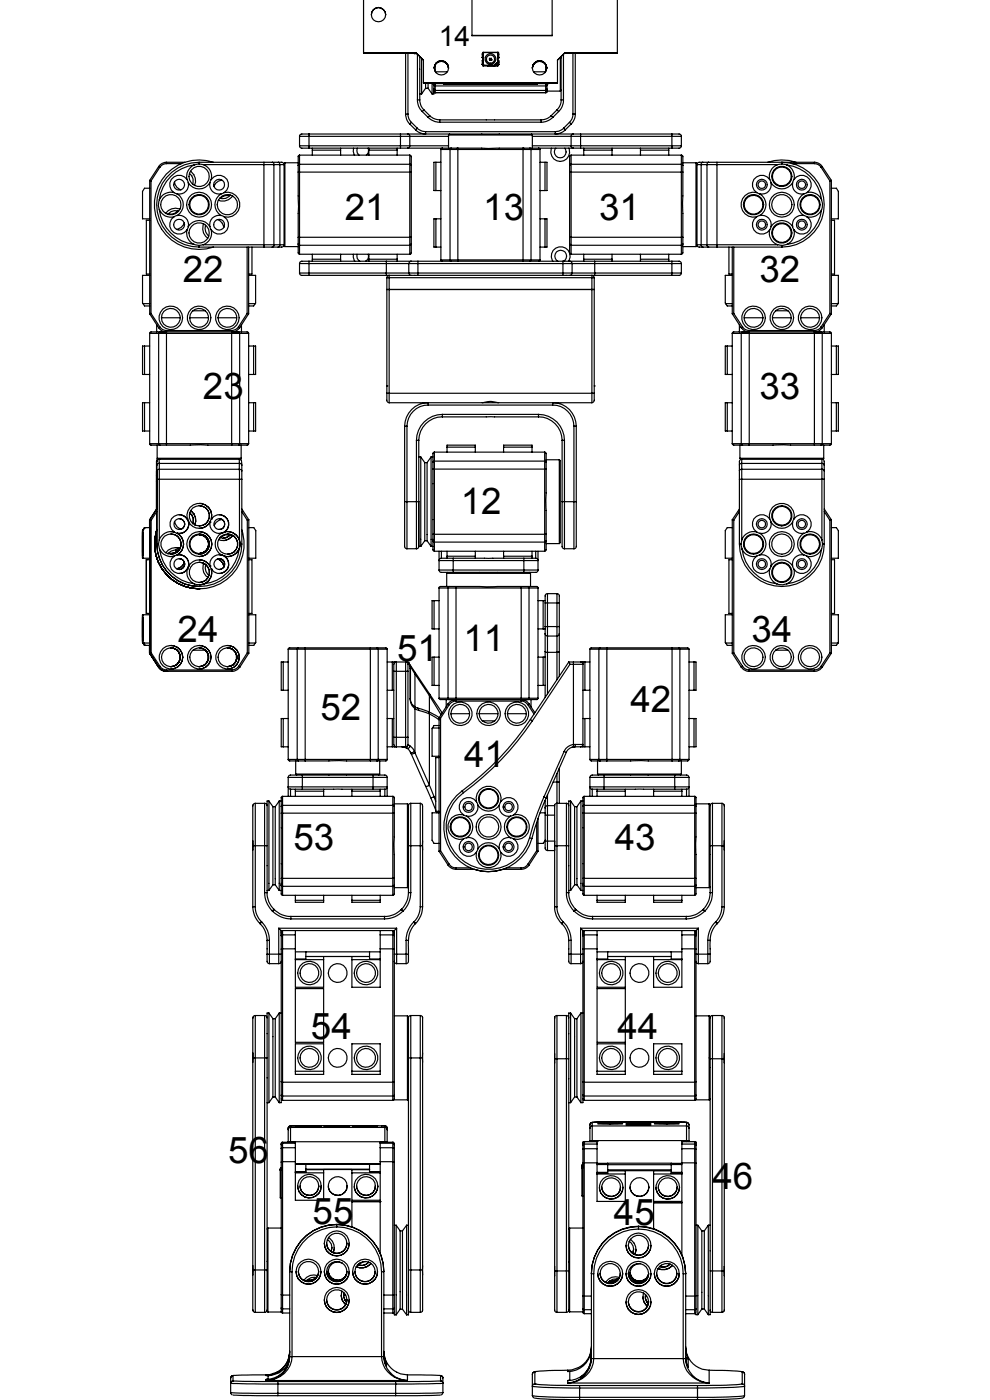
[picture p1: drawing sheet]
<svg xmlns="http://www.w3.org/2000/svg" width="210mm" height="297mm" viewBox="0 0 210 297" stroke-linecap="round" stroke-linejoin="round" font-family="sans-serif">
<defs><g id="words">
<g font-size="7.8">
<text x="73.2" y="46.6">21</text>
<text x="102.5" y="46.6">13</text>
<text x="127.1" y="46.6">31</text>
<text x="38.8" y="59.7">22</text>
<text x="161.1" y="59.7">32</text>
<text x="43" y="84.7">23</text>
<text x="161.1" y="84.7">33</text>
<text x="97.7" y="109.1">12</text>
<text x="37.7" y="136.3">24</text>
<text x="159.4" y="136.3">34</text>
<text x="84.2" y="140.3">51</text>
<text x="98.3" y="138.2">11</text>
<text x="68" y="152.6">52</text>
<text x="133.7" y="151">42</text>
<text x="98.5" y="162.8">41</text>
<text x="62.3" y="180.4">53</text>
<text x="130.4" y="180.4">43</text>
<text x="65.9" y="220.4">54</text>
<text x="131" y="220.4">44</text>
<text x="48.4" y="246.7">56</text>
<text x="151.1" y="252.2">46</text>
<text x="66.3" y="259.6">55</text>
<text x="130.2" y="260">45</text>
</g>
<text font-size="6" x="93.1" y="9.7">14</text>
</g></defs>
<g fill="none" stroke="#000" stroke-width=".25">
<path d="M77.1 0v11.3h11.2M100.1 -.1v7.7h17v-7.6M131 -.1v11.4h-11.2M77.1 11.2h11.2M78.8 3.2a1.52 1.52 0 0 1 1.5-1.6 1.52 1.52 0 0 1 1.5 1.6M86 11.3v12.9M86.5 11.3v12.9M87.8 11.4h.1M87.8 11.4h.6M87.8 11.3v.1M88.3 11.2l1.5 1.5v4.9h28.5v-4.9l1.5-1.5M88.3 11.3l1.5 1.5"/>
<path d="M88.3 11.2v.1M88.5 11.5v9.7M89 12v9.2M89 19.9h.4M89.4 12.4v7.5M89.8 17.6h28.5M90.3 17.6v1.1M90.3 18.7l-.9 1.2M90.3 18.7h.5M90.8 17.6v1.1M90.8 18.7l.9 1.2M91.2 17.6l.6 .1"/>
<path d="M91.7 17.7v2.2M91.8 17.6h.1M91.8 17.7h24.5M91.8 17.6v.1M92 19.4l.3 .2M92 19.2v.7h-.3M92 18.1l.3 .1M92 18.9l.3 .3M92 18.1v.8M92 17.7v.4M92 18.9v.1M92.3 18.2v1"/>
<path d="M92.3 19.6h.1M92.3 19.6h23.4M92.3 18.2h23.4M92.3 19.2h23.4M92.3 13.7v1.5M92.3 17.7v.5M92.3 19.2v.4M92.4 15.2h2.5M92.5 13.4a1.54 1.54 0 0 1 1.7-.3 1.54 1.54 0 0 1 .9 1.4 1.52 1.52 0 0 0-1.5-1.5 1.52 1.52 0 0 0-1.5 1.5l.1-.6zM100.1 7.5h17M102.3 12.9h.1M102.3 13.7h.1"/>
<path d="M102.3 13.6v.1M102.3 12.2h.1M102.3 13.6h.1M102.3 11.5h.1M102.3 11.5v.7M102.3 12.9v.8M102.4 12.9h.1M102.4 11.4l-.1 .1M102.4 12.2h-.1M102.4 13.7h.1M102.4 12.2h.1M102.4 11.5v.7"/>
<path d="M102.4 12.9v.8M102.4 13.6h.1M102.4 11.5h.1M102.4 11.4h.1M102.4 11.4v.1M102.4 11.2l.1 2.8M102.5 11.1l-.1 .1M102.5 13.9h.1M102.5 11.1h.1M102.5 11.1h3.1M102.5 14h3.1M102.5 13.9h2.4"/>
<path d="M102.5 11.1v2.9M103.8 12.7h.1M103.8 12.7h.4M103.8 12.7v-.3h.4v.3M104.2 12.7h.1M104.9 13.9h.1M105 13.9h.1M105 13.9h.6M105 13.9h-.1M105.6 11.1v.1M105.6 13.2h.1M105.6 11.1h.1"/>
<path d="M105.6 13.3h.1M105.6 13.9h.1M105.6 13.2l-.7 .7M105.6 11.1v2.1M105.6 13.3v.6M105.6 13.9v.1M105.6 13.3l-.6 .6M105.6 12.9h.1M105.6 11.4h.1M105.6 11.2v2.8M105.6 12.2h.1M105.6 11.5h.1"/>
<path d="M105.6 13.7h.1M105.6 13.2v.1M105.7 13.6h.1M105.7 12.2h.1M105.7 13.7h.1M105.7 11.4v.1M105.7 12.9h.1M105.7 11.4h.1M105.7 11.5h.1M105.7 11.5l.1 .7M105.7 12.9l.1 .8M105.8 12.9h.1"/>
<path d="M105.8 11.4v.1M105.8 13.6l-.1 .1M105.8 12.2h-.1M105.8 13.6h.1M105.8 13.6v.1M105.8 12.2h.1M105.8 11.5v.7M105.8 12.9v.7M113.4 13.4a1.54 1.54 0 0 1 1.6-.3 1.54 1.54 0 0 1 1 1.4 1.54 1.54 0 0 0-1.5-1.5 1.54 1.54 0 0 0-1.6 1.5l.1-.6zM115.7 18.2v1M115.7 19.6h.1M115.7 13.7v1.5h-2.5"/>
<path d="M115.7 17.7v.5M115.7 19.2v.4M116 19.2v.3l-.3 .1M116 18.1l-.3 .1M116 18.9v.4h2.9M116 18.9l-.3 .3M116 18.1v.8M116 17.7v.4M116.3 17.6h.1M116.3 17.6v.1M116.9 17.6l-.6 .1M118.9 12.2v7.1"/>
<path d="M119 19.1l-.1 .2M119 12v9.2M119.5 11.5v9.7M119.8 11.2h11.2M119.8 11.2v.1M119.8 11.3l-1.5 1.5M121.5 11.3v12.9M122 11.3v12.9M31.7 38.3l.3 .1M31.7 38.3v28.3M31.7 39.9h-1l-.5 .7v5.8h1.5M32 38.4v28.1"/>
<path d="M33.7 35.3l.2 .2M33.7 35.3l-2 3M33.9 35.5l-1.9 2.9M35.3 34.7a1.68 1.68 0 0 0-1.4 .8M35.3 34.4v.3M35.3 34.4a1.95 1.95 0 0 0-1.6 .9M35.3 34.4h3.9M35.3 34.7h3.1M37 38.6a2.01 2.01 0 0 0 1.3 1.7M39.7 38.1a2 2 0 0 0-3.1-.3 2 2 0 0 0 .3 3M39.7 38.1l.2 .7M39.9 38.8a1.97 1.97 0 0 1-2.3 2.3"/>
<path d="M39.9 38.8a2.67 2.67 0 0 0 4.6 0M40.2 36.8a1.92 1.92 0 0 1 .7 2.3M40.4 36.3a2.42 2.42 0 0 1 .9 3.1M41.2 35a8.5 8.5 0 0 0-7.4 7.4M41.2 35a2.63 2.63 0 0 0-1.5 3.1M42.2 34.4a9 9 0 0 0-9 9 9 9 0 0 0 9 9M42.2 34.4v.4M42.2 34.8l-1 .2M42.2 34.4h13.8M42.2 34.8l.9 .1M43.1 34.9a2.64 2.64 0 0 1 1.7 3.2M43.1 34.9h12.9"/>
<path d="M44.5 38.8a1.97 1.97 0 0 0 2.4 2.3M44.8 38.1a1.99 1.99 0 0 1 3.1-.3 1.99 1.99 0 0 1-.3 3M44.8 38.1l-.3 .7M45.3 34.4a9.5 9.5 0 0 0-12.6 9 9.5 9.5 0 0 0 12.6 9M47.1 38.2a1.88 1.88 0 0 0-1.7 1.3M56 34.9h2.1M56 34.4v.5M56 34.4h1.7M56 34.9v17M57.7 34.4l.4 .2v.3M57.7 34.4h1.3M58.1 34.9v17"/>
<path d="M58.1 34.9h1.3M59 34.4l.3 .2 .1 .3M59 34.4l.9 .1 .4 .4M59.4 34.9h.9M59.4 34.9v17M60.3 34.9v17M60.4 34.5v17.8M60.4 34.5l-.1 .4M60.4 34.5h2.9M63.3 36.5h.2M63.3 35.1v1.4M63.3 36.5v13.8"/>
<path d="M63.5 30.9l.1 .3 .4 .2h1.5M63.5 30.9h2M63.5 28.9h2M63.5 34.9v1.6M63.5 34.9l-.2 .2M63.5 32.9l-.2 .2v2M63.5 28.9v2M63.5 32.9v2M63.5 36.5v13.8M63.5 36.5h23.4M63.5 34.9h23.4M63.5 32.9h23.4"/>
<path d="M65.5 30.9v.5M65.5 28.4v.5M65.5 28.4h-1.5l-.4 .2-.1 .3M65.5 28.4h19.4M65.5 31.4h19.4M65.5 30.9h19.4M65.5 28.9h19.4M65.5 28.9v2M66.3 31.9h5.9M66.3 31.4v1.5M72.2 31.4v1.5M75 31.4l-.1 .7 .3 .8"/>
<path d="M75.8 31.4a1.27 1.27 0 0 0 .4 1.5M78.1 31.4a1.27 1.27 0 0 1-.4 1.5M78.2 31.4v1.5M78.2 31.9h6M84.2 31.4v1.5M84.9 28.4h1.5M84.9 28.9h2M84.9 28.4v.5M84.9 30.9v.5M84.9 31.4h1.5M84.9 30.9h2M84.9 28.9v2"/>
<path d="M86 24.2h.5M86 24.2a2.87 2.87 0 0 0 .9 2.1M86.4 28.4l.3 .1 .2 .4M86.4 28.4h3.9M86.4 31.4h7.4M86.5 24.2a2.32 2.32 0 0 0 .8 1.8M86.9 30.9l-.2 .5h-.3M86.9 34.9v1.6M86.9 34.9l.3 .2M86.9 36.5h.3M86.9 32.9l.3 .3v1.9M86.9 28.9h8.2"/>
<path d="M86.9 30.9h8.2M86.9 26.3l1.3 1.2M86.9 28.9v2M86.9 32.9v2M86.9 36.5v13.8M87.2 35.1v1.4M87.2 36.5v13.8M87.3 26l-.4 .3M87.3 26l1.2 1.2M88.2 27.5a3.3 3.3 0 0 0 2.1 .9M88.5 27.2l-.3 .3M88.5 27.2a2.72 2.72 0 0 0 1.8 .7"/>
<path d="M88.5 21.2a3.3 3.3 0 0 0 1.1 2.5M88.5 21.2h.5M89 21.2a2.87 2.87 0 0 0 .9 2.1M89.6 23.7l1.2 1.2M89.9 23.3l-.3 .4M89.9 23.3l1.3 1.2M90.3 27.9v.5M90.3 28.4h27.5M90.3 27.9h27.5M90.8 24.9a3.7 3.7 0 0 0 2.5 1M91.2 24.5l-.4 .4M91.2 24.5a3.3 3.3 0 0 0 2.1 .9"/>
<path d="M92.5 34.4v6M93.3 25.4v.5M93.3 25.4h21.5M93.3 25.9h21.5M93.5 34.4h-1.5v6h1.5M93.5 31.7h2M93.5 31.7v23.4M93.8 31.4l-.3 .3M93.8 31.4h1.9M95.1 28.6h17.8M95.1 28.6v2.8M95.4 28.4l-.3 .2"/>
<path d="M95.5 31.7h1.6M95.5 31.7v23.4M95.7 31.4l-.2 .3M95.7 31.4h1.4v.3M96.9 31.4h14.2M97.1 31.7v23.4M97.1 31.7h13.8M110.9 31.7h1.7M110.9 31.7v23.4M112.4 31.4h-1.5v.3M112.4 31.4l.2 .3M112.4 31.4h1.8"/>
<path d="M112.6 31.7v23.4M112.6 31.7h1.9M112.7 28.4l.2 .2M112.9 30.9h8.2M112.9 28.9h8.2M112.9 28.6v2.8M114.2 31.4h7.4M114.2 31.4l.3 .3M114.5 34.4h1.5v6h-1.5M114.5 31.7v23.4M114.8 25.4v.5M115.6 34.4v6"/>
<path d="M116.9 24.5l.4 .4M116.9 24.5a3.1 3.1 0 0 1-2.1 .9M117 31.4a2 2 0 0 0 1.8 2.9 2 2 0 0 0 1.8-2.9M117.3 24.9a3.7 3.7 0 0 1-2.5 1M117.8 27.9v.5M117.8 28.4h3.8M117.9 31.4a1.24 1.24 0 0 0 .1 1.7 1.24 1.24 0 0 0 1.7 0 1.24 1.24 0 0 0 .1-1.7M118.1 23.3l.4 .4M118.1 23.3l-1.2 1.2M118.5 23.7l-1.2 1.2M119 21.2h.5M119 21.2a2.87 2.87 0 0 1-.9 2.1"/>
<path d="M119.5 21.2a3.3 3.3 0 0 1-1 2.5M119.6 27.2a2.72 2.72 0 0 1-1.8 .7M119.6 27.2l.3 .3M119.9 27.5a3.1 3.1 0 0 1-2.1 .9M120.8 26l.3 .3M120.8 26l-1.2 1.2M120.8 36.5h.3M120.8 35.1v1.4M120.8 36.5v13.8M121.1 30.9h2.1M121.1 30.9l.3 .5h.2M121.1 28.9h2.1"/>
<path d="M121.1 34.9v1.6M121.1 34.9l-.3 .2M121.1 32.9l-.3 .3v1.9M121.1 26.3l-1.2 1.2M121.1 28.9v2M121.1 32.9v2M121.1 36.5v13.8M121.1 36.5h23.4M121.1 34.9h23.4M121.1 32.9h23.4M121.5 24.2a2.32 2.32 0 0 1-.7 1.8M121.5 24.2h.5"/>
<path d="M121.6 31.4h1.6M121.6 28.4h1.6M121.6 28.4l-.2 .1-.3 .4M122 24.2a2.87 2.87 0 0 1-.9 2.1M123.2 30.9v.5M123.2 28.4v.5M123.2 28.4h19.3M123.2 28.9v2M123.2 31.4h19.3M123.2 30.9h19.3M123.2 28.9h19.3M123.8 31.9h6"/>
<path d="M123.8 31.4v1.5M129.8 31.4v1.5M135.9 31.9h6M135.9 31.4v1.5M141.9 31.4v1.5M142.5 30.9v.5M142.5 28.9h2M142.5 30.9h2M142.5 28.4v.5M142.5 28.4h1.6l.4 .2v.3M142.5 28.9v2M144.5 30.9v.3l-.4 .2h-1.6"/>
<path d="M144.5 34.9v1.6M144.5 34.9l.4 .2M144.5 36.5h.4M144.5 32.9l.4 .3v1.9M144.5 28.9v2M144.5 32.9v2M144.5 36.5v13.8M144.9 35.1v1.4M144.9 36.5v13.8M144.9 34.5h2.7M147.6 34.5v17.8M147.6 34.5l.2 .4"/>
<path d="M147.8 34.9h.9M147.8 34.9v17M148.7 34.9h1.3M148.7 34.9v17M149.1 34.4l-.3 .2-.1 .3M149.1 34.4l-1 .1-.3 .4M149.1 34.4h1.2M150 34.9h2.1M150 34.9v17M150.3 34.4l-.2 .1-.1 .4M150.3 34.4h1.8M152.1 34.4v.5"/>
<path d="M152.1 34.9h12.9M152.1 34.4h20.7M152.1 34.9v17M162.8 34.4a9.6 9.6 0 0 1 6.1 0M163.3 38.1a1.99 1.99 0 0 0-3.1-.3 1.99 1.99 0 0 0 .3 3M163.3 38.1l.2 .7M163.5 38.8a1.97 1.97 0 0 1-2.3 2.3M163.5 38.8a2.67 2.67 0 0 0 4.6 0M165 34.9a2.72 2.72 0 0 0-1.7 3.2M165.8 34.8l1.1 .2M165.8 34.8v-.3a8.9 8.9 0 0 1 9.1 9 8.9 8.9 0 0 1-9.1 8.9M165.8 34.8l-.8 .1"/>
<path d="M166.9 35a8.6 8.6 0 0 1 7.4 7.4M166.9 35a2.73 2.73 0 0 1 1.5 3.1M168.1 38.8a1.97 1.97 0 0 0 2.4 2.3M168.1 34.7h4.7M168.4 38.1a1.99 1.99 0 0 1 3.1-.3 1.99 1.99 0 0 1-.3 3M168.4 38.1l-.3 .7M172.8 34.7a1.68 1.68 0 0 1 1.4 .8M172.8 34.4v.3M172.8 34.4a1.95 1.95 0 0 1 1.6 .9M174.2 35.5l1.8 2.9M174.4 35.3l-.2 .2M174.4 35.3l2 3"/>
<path d="M176 38.4v28.1M176.4 38.3l-.4 .1M176.4 38.3v28.3M176.4 39.9h1l.4 .7v5.8h-1.4M31.7 58.4h-1.5l.1 6M31.7 46.7h-.7v11.4h.7M33.8 42.4l-.2 1.2 .2 .9M33.8 44.5a8.5 8.5 0 0 0 7.4 7.4M33.8 44.5a2.63 2.63 0 0 0 3.1 1.5M36.9 46a2 2 0 0 0-.3 3.1 2 2 0 0 0 3.1-.3M36.9 40.8a2.73 2.73 0 0 0-3.1 1.6M36.9 40.8l.7 .3"/>
<path d="M37.6 45.7a1.97 1.97 0 0 1 2.3 2.4M37.6 41.1a2.67 2.67 0 0 1 0 4.6M37.6 45.7l-.7 .3M37.7 44.8a2.02 2.02 0 0 1-2 .6M37.9 44.8a2.03 2.03 0 0 0-2.3 .7M38.2 44.4a2.45 2.45 0 0 0-3.1 .9M39.1 47.3a2.05 2.05 0 0 1-1.7 1.4M39.7 48.8a2.63 2.63 0 0 0 1.5 3.1M39.9 48.1a2.67 2.67 0 0 1 4.6 0M39.9 48.1l-.2 .7M41.2 51.9l1 .2M42.2 52.1v.3"/>
<path d="M42.2 52.4h13.8M43.1 51.9l-.9 .2M43.1 51.9h12.9M43.2 47.5a2.57 2.57 0 0 0 .9 3M43.6 47.8a2.06 2.06 0 0 0 .7 2.3M44.5 48.1l.3 .7M44.8 48.8a2.64 2.64 0 0 1-1.7 3.1M46.1 46.6a2.05 2.05 0 0 1 1.4 1.7M46.9 41.1a2.67 2.67 0 0 0 0 4.6M46.9 45.7a1.97 1.97 0 0 0-2.4 2.4M46.9 45.7l.7 .3M47.6 46a1.99 1.99 0 0 1 .3 3.1 1.99 1.99 0 0 1-3.1-.3"/>
<path d="M47.6 40.8a2.66 2.66 0 0 1 3.3 2.6 2.66 2.66 0 0 1-3.3 2.6M47.6 40.8l-.7 .3M48.8 41.5a2.21 2.21 0 0 0-2.1 .6M48.9 41.4a2.02 2.02 0 0 1-2.3 .6M49.4 41.6a2.54 2.54 0 0 1-3.1 .9M52.4 52.4v14.1M52.7 58.4h1.5v6M52.7 52.4v14.2M53.4 52.4v5.7h-.7M56 51.9h2.1M56 52.4h1.7M56 51.9v.5"/>
<path d="M57.7 52.4h1.3M58.1 51.9v.3l-.4 .2M58.1 51.9h1.3M59.4 51.9l-.1 .4-.3 .1M59.4 51.9h.9M60.3 51.9l-.4 .5h-.9M60.3 51.9l.1 .4M60.4 52.3h2.9M63.3 51.7l.2 .3M63.3 50.3v1.4M63.3 50.3h.2M63.3 51.7v2l.2 .2"/>
<path d="M63.5 55.9h2M63.5 57.9h2M63.5 57.9l.1 .3 .4 .2h1.5M63.5 50.3v1.7M63.5 52v1.9M63.5 55.9v2M63.5 50.3h23.4M63.5 52h23.4M63.5 53.9h23.4M65.5 58.4h23.2M65.5 55.4v.5M65.5 55.4h-1.5l-.3 .2-.2 .3"/>
<path d="M65.5 57.9v.5M65.5 55.9v2M65.5 55.9h16.5M65.5 57.9h16.5M65.5 55.4h16.5M66.3 53.9v1.5M66.3 55h5.9M72.2 53.9v1.5M75 53.9l-.1 .6 .3 .9M75.7 53.9a1.26 1.26 0 0 0 .6 1.5M78.1 53.9a1.16 1.16 0 0 1-.6 1.5M78.2 53.9v1.5"/>
<path d="M78.2 55h6M82 55.9h4.7M82 57.9h4.7M82 57.9v.5M82 55.4v.5M82 55.4h5.2M82 55.9v2M82.1 58.9h.4M82.1 58.9v-.2a.25 .25 0 0 1 .2-.2 .25 .25 0 0 1 .2 .1v.3M82.1 58.9v24.5M82.5 58.9v24.5M82.5 58.9h43.1"/>
<path d="M84.2 53.9v1.5M86.7 55.9h2M86.7 57.9h2M86.7 57.9l.2 .4 .3 .1M86.7 55.9v2M86.9 50.3v1.7M86.9 50.3h.3M86.9 52v1.9M87.2 55.4h1.5M87.2 55.4l-.3 .2-.2 .3M87.2 50.3v1.4M87.2 51.7l-.3 .3"/>
<path d="M87.2 51.7v2l-.3 .2M88.7 55.4v.5M88.7 57.9v.5M88.7 58.4h30.7M88.7 55.9v2M88.7 55.9h30.7M88.7 57.9h30.7M88.7 55.4h30.7M92.5 46.4v6M93.5 55.1l.3 .3M93.5 46.4h-1.5v6h1.5M93.5 55.1h2"/>
<path d="M95.5 55.1h1.6M95.5 55.1l.2 .3M97.1 55.1v.3M97.1 55.1h13.8M110.9 55.1h1.7M110.9 55.1v.3M112.6 55.1l-.2 .3M112.6 55.1h1.9M114.5 55.1l-.3 .3M114.5 46.4h1.5v6h-1.5M115.6 46.4v6M117.3 55.4a1.99 1.99 0 0 1 1.6-3.1 1.99 1.99 0 0 1 1.7 3.1"/>
<path d="M118.3 55.4a1.25 1.25 0 0 1-.3-1.9 1.25 1.25 0 0 1 1.9 0 1.25 1.25 0 0 1-.3 1.9M119.4 55.4v.5M119.4 55.9h2M119.4 57.9h2M119.4 58.4h23.1M119.4 57.9v.5M119.4 55.4h1.5M119.4 55.9v2M120.8 51.7l.3 .3M120.8 50.3v1.4M120.8 50.3h.3M120.8 51.7v2l.3 .2"/>
<path d="M120.9 55.4l.3 .2 .2 .3M120.9 55.4h5.3M121.1 50.3v1.7M121.1 52v1.9M121.1 50.3h23.4M121.1 52h23.4M121.1 53.9h23.4M121.4 57.9l-.2 .4-.3 .1M121.4 57.9h4.8M121.4 55.9h4.8M121.4 55.9v2M123.8 55h6"/>
<path d="M123.8 53.9v1.5M125.6 58.9v-.4a.37 .37 0 0 1 .4 .4M125.6 58.9h.4M125.6 58.9v24.5M126 58.9v24.5M126.2 55.4v.5M126.2 57.9v.5M126.2 55.9h16.3M126.2 57.9h16.3M126.2 55.4h16.3M126.2 55.9v2M129.8 53.9v1.5"/>
<path d="M135.9 55h6M135.9 53.9v1.5M141.9 53.9v1.5M142.5 55.4v.5M142.5 57.9v.5M142.5 55.4h1.6l.3 .2 .1 .3M142.5 55.9h2M142.5 57.9h2M142.5 55.9v2M144.5 57.9v.3l-.4 .2h-1.6M144.5 50.3v1.7M144.5 50.3h.4"/>
<path d="M144.5 52v1.9M144.5 55.9v2M144.9 50.3v1.4M144.9 51.7l-.4 .3M144.9 51.7v1.9l-.4 .3M144.9 52.3h2.7M147.8 51.9h.9M147.8 51.9l.3 .5h1M147.8 51.9l-.2 .4M148.7 51.9l.1 .3 .3 .2M148.7 51.9h1.3M149.1 52.4h1.2"/>
<path d="M150 51.9h2.1M150 51.9l.1 .4 .2 .1M150.3 52.4h1.8M152.1 51.9v.5M152.1 51.9h12.9M152.1 52.4h13.7M154.6 52.4v5.7h.7M155.3 58.4h-1.5l.1 6M155.3 52.4v14.2M155.6 52.4v14.1M160.5 40.8a2.66 2.66 0 0 0-3.3 2.6 2.66 2.66 0 0 0 3.3 2.6M160.5 46a1.99 1.99 0 0 0-.3 3.1 1.99 1.99 0 0 0 3.1-.3"/>
<path d="M160.5 40.8l.7 .3M161.2 45.7a1.97 1.97 0 0 1 2.3 2.4M161.2 41.1a2.67 2.67 0 0 1 0 4.6M161.2 45.7l-.7 .3M163.3 48.8a2.72 2.72 0 0 0 1.7 3.1M163.5 48.1a2.67 2.67 0 0 1 4.6 0M163.5 48.1l-.2 .7M165 51.9l.8 .2M165.8 52.1v.3M166.9 51.9l-1.1 .2M168.1 48.1l.3 .7M168.4 48.8a2.73 2.73 0 0 1-1.5 3.1"/>
<path d="M170.5 41.1a2.67 2.67 0 0 0 0 4.6M170.5 45.7a1.97 1.97 0 0 0-2.4 2.4M170.5 45.7l.7 .3M171.2 40.8a2.73 2.73 0 0 1 3.1 1.6M171.2 46a1.99 1.99 0 0 1 .3 3.1 1.99 1.99 0 0 1-3.1-.3M171.2 40.8l-.7 .3M174.3 44.5a8.6 8.6 0 0 1-7.4 7.4M174.3 42.4l.2 .8-.2 1.3M174.3 44.5a2.63 2.63 0 0 1-3.1 1.5M176.4 58.4h1.4v6M176.4 46.7h.6v11.4h-.6M30.3 64.4h1.4"/>
<path d="M30.3 64.4l.4 .5h1M30.7 73.4v6M31.7 70.7l.3-.3h20.4l.3 .3M31.7 66.6l2 2.9M31.7 70.7v23.4M31.7 73.4h-1.5v6h1.5M31.7 70.7h2M32 66.5l-.3 .1M32 66.5l1.9 2.9M33.2 68.9v1.5M33.7 69.5a1.82 1.82 0 0 0 1.6 .9M33.7 70.7h1.6"/>
<path d="M33.7 70.7v23.4M33.9 69.4a1.68 1.68 0 0 0 1.4 .7M33.9 69.4l-.2 .1M34.3 67.4h3.9M35.3 70.1v.3M35.3 70.4h-1.4l-.2 .3M35.3 70.4v.3M35.3 70.1h13.8M35.3 70.7h13.8M35.3 70.7v23.4M40.3 67.4h3.9M40.9 65.9h2.7"/>
<path d="M46.2 67.4h4M49.1 70.1v.3M49.1 70.7h1.7M49.1 70.4v.3M49.1 70.4h.5a1.28 1.28 0 0 1 1.2 .2v.1M49.1 70.7v23.4M50.6 69.4a1.81 1.81 0 0 1-1.5 .7M50.6 69.4l.2 .1M50.8 69.5a1.93 1.93 0 0 1-1.7 .9M50.8 70.7h1.9M50.8 70.7v23.4M51.2 68.9v1.5"/>
<path d="M52.4 66.5l.3 .1M52.4 66.5l-1.8 2.9M52.7 66.6l-1.9 2.9M52.7 70.7v23.4M52.7 73.4h1.5v6h-1.5M52.7 64.4h1.5M53.8 73.4v6M54.2 64.4l-.4 .5h-1.1M82.1 61.4h.4zM82.5 61.4h43.5M153.9 64.4h1.4M153.9 64.4l.4 .5h1"/>
<path d="M154.3 73.4v6M155.3 70.7l.3-.3h20.4l.4 .3M155.3 70.7v23.4M155.3 73.4h-1.5v6h1.5M155.3 70.7h1.9M155.3 66.6l1.9 2.9M155.6 66.5l-.3 .1M155.6 66.5l1.9 2.9M156.8 68.9v1.5M157.2 70.7h1.7M157.2 69.5a1.93 1.93 0 0 0 1.7 .9M157.2 70.7v23.4"/>
<path d="M157.5 69.4a1.68 1.68 0 0 0 1.4 .7M157.5 69.4l-.3 .1M157.8 67.4h4.1M158.9 70.4h-1.4l-.3 .3M158.9 70.4v.3M158.9 70.1v.3M158.9 70.1h13.9M158.9 70.7h13.9M158.9 70.7v23.4M163.8 67.4h4.1M164.5 65.9h2.6M169.8 67.4h4"/>
<path d="M172.8 70.7h1.6M172.8 70.4v.3M172.8 70.4h1.4l.2 .3M172.8 70.1v.3M172.8 70.7v23.4M174.2 69.4a1.68 1.68 0 0 1-1.4 .7M174.2 69.4l.2 .1M174.4 69.5a1.82 1.82 0 0 1-1.6 .9M174.4 70.7h2M174.4 70.7v23.4M174.8 68.9v1.5M176 66.5l.4 .1"/>
<path d="M176 66.5l-1.8 2.9M176.4 70.7v23.4M176.4 73.4h1.4v6h-1.4M176.4 64.4h1.4M176.4 66.6l-2 2.9M177.4 73.4v6M177.8 64.4l-.4 .5h-1M30.7 85.4v6M31.7 94.1l.3 .3h1.9M31.7 85.4h-1.5v6h1.5M31.7 94.1h2M33.2 97.9v3.8"/>
<path d="M33.2 99.9v1.1M33.2 99.9l.1 .3M33.2 97.9h.1M33.2 99.9h.1M33.3 97.9v.8M33.3 99.9v15.5M33.3 98.7v1.3M33.3 97.6l-.1 .2M33.3 97.2h17.9M33.3 97.2l.5 .2M33.3 97.6l-.1 .3M33.3 94.4v2.8"/>
<path d="M33.7 94.1h1.6M33.7 94.1l.2 .3M33.7 97.4l-.4 .2M33.8 97.4v.9M33.8 97.4l-.4 .2-.1 .3M33.8 97.4h.1M33.8 97.4h17M33.8 99.6h-.1a.61 .61 0 0 0-.4 .9v1.2h.5M33.8 99.6v2.1M33.8 98.3l-.4 .1-.1 .3M33.8 98.3v1.3M33.8 99.6h17"/>
<path d="M33.8 98.3h17M33.9 94.4h1.4M35.3 94.1v.3M35.3 94.4h13.8M35.3 94.1h13.8M49.1 94.1h1.7M49.1 94.4h1.5M49.1 94.1v.3M50.8 97.4l.4 .4M50.8 99.6v2.1M50.8 99.6l.4 .1 .1 .2M50.8 98.3l.2 .1 .3 .3"/>
<path d="M50.8 97.4v.9M50.8 98.3v1.3M50.8 94.1l-.2 .3M50.8 94.1h1.9M51.2 97.2l-.4 .2M51.2 94.4v2.8M51.3 97.9v.8M51.3 99.9v1.8M51.3 98.7v1.2M52.7 94.1l-.2 .3h-1.9M52.7 85.4h1.5v6h-1.5M53.8 85.4v6"/>
<path d="M82.1 81.9h.1M82.1 83.4v1.6l.2 .4h.2M82.1 83.4h.4M82.5 83.4v2M82.5 85.4h43.1M82.5 83.4h43.1M85.8 90.4h.5M85.8 90.4v16M86.3 90.4v16M88.3 93.4h.5M88.3 93.4v13M88.8 96.9h.5"/>
<path d="M88.8 93.4v13M89.3 96.9v19M89.3 96.9l.8 1.2M90.1 98.1v16.6M90.1 98.1h.5M90.6 98.1v16.6M90.8 85.9a4.5 4.5 0 0 0-4.5 4.5M90.8 85.9v-.4a4.8 4.8 0 0 0-5 4.9M90.8 85.9h26.4M91.4 96.9v19M91.4 96.9l-.8 1.2M91.4 96.9h.4"/>
<path d="M91.8 99.5v13.8M91.8 99.5h.3M91.8 98.1v1.4M92.1 97.8v1.7M92.1 97.8l-.3 .3M92.1 95.9l-.3 .3v1.9M92.1 99.5h23.4M92.1 95.9v1.9M92.1 99.5v13.8M92.1 97.8h23.4M92.1 95.9h23.4M93.8 87.9a5.5 5.5 0 0 0-5.5 5.5"/>
<path d="M93.8 87.9v.5M93.8 88.4h20.4M93.8 88.4a5 5 0 0 0-5 5M93.8 87.9h20.4M94.8 94.9h6M94.8 95.9v-1.5h6v1.5M102.3 85.4l.7-.1a4.7 4.7 0 0 1 2.8 .1M106.8 95.9v-1.5h6.1v1.5M106.8 94.9h6.1M114.2 87.9a5.5 5.5 0 0 1 5.5 5.5M114.2 88.4a5 5 0 0 1 5 5M114.2 87.9v.5"/>
<path d="M115.5 97.8v1.7M115.5 97.8l.4 .3M115.5 99.5h.4M115.5 95.9l.4 .3v1.9M115.5 95.9v1.9M115.5 99.5v13.8M115.9 98.1v1.4M115.9 99.5v13.8M115.9 97.5h2.7M117.2 85.9a4.5 4.5 0 0 1 4.5 4.5M117.2 85.9v-.4a4.8 4.8 0 0 1 5 4.9M118.6 97.5v17.8"/>
<path d="M118.6 97.5a1.22 1.22 0 0 1 .3 1.4v16.2l-.3 .2M119.2 93.4h.5M119.2 93.4v13M119.7 93.4v13M121.7 90.4h.5M121.7 90.4v16M122.2 90.4v16M125.6 83.4v2M125.6 83.4h.4M126 81.9h.1M126 83.4v1.7l-.4 .3M154.3 85.4v6"/>
<path d="M155.3 94.1l.3 .3h1.9M155.3 85.4h-1.5v6h1.5M155.3 94.1h1.9M156.8 99.9v1.8M156.8 98.7v1.2M157 97.2h17.7M157 97.2l.3 .2M157 94.4v2.8M157.2 94.1h1.7M157.2 94.1l.3 .3M157.3 99.6v2.1M157.3 99.6l-.4 .1-.1 .2"/>
<path d="M157.3 98.3l-.2 .1-.3 .3M157.3 97.4v.9M157.3 97.4l-.4 .2-.1 1.1M157.3 99.6h17M157.3 98.3h17M157.3 97.4h17M157.3 98.3v1.3M157.5 94.4h1.4M158.9 94.1v.3M158.9 94.4h13.9M158.9 94.1h13.9M172.8 94.1h1.6"/>
<path d="M172.8 94.4h1.4M172.8 94.1v.3M174.3 99.6v2.1M174.3 99.6l.5 .1v.2M174.3 98.3l.3 .1 .2 .3M174.3 97.4v.9M174.3 97.4l.5 .2v1.1M174.3 98.3v1.3M174.4 94.1l-.2 .3M174.4 94.1h2M174.7 97.2l-.4 .2M174.7 94.4v2.8"/>
<path d="M174.8 99.9v1.8M174.8 98.7v1.2M176.4 94.1l-.3 .3h-1.9M176.4 85.4h1.4v6h-1.4M177.4 85.4v6M30.2 112.6h.1M30.2 118.4h.1M30.2 112.9v5zM30.2 118.4h1.5M30.2 112.6v5.8M30.2 112.6l.1 5.8M30.3 112.9v5z"/>
<path d="M30.7 111.9h.1M30.7 111.9h1M30.7 111.9l-.5 .7M31 118.7h.1M31 118.7h.7M31 118.7v11.4M31.7 110.3h.1M31.7 110.3v1.6M31.7 118.4v.3M31.8 110.3l.3 .1M31.8 110.3v28.3M32.1 110.4v28.1"/>
<path d="M33.2 101l.1 .1M33.2 101v7M33.3 115.4a9 9 0 0 0 9 9 9 9 0 0 0 9-9M33.3 115.4h.3M33.3 115.4h.1M33.3 102.2l-.1 2.5v-2.5l.1 .2M33.3 115.4a9 9 0 0 0 9 9M33.3 107.9l-1.6 2.4M33.3 108.5l-1.2 1.9M33.3 107.9l-1.5 2.4M33.6 115.4l.2 1.1M33.8 114.5l-.2 .9"/>
<path d="M33.8 101.7v12.8M33.8 101.7h17M33.8 116.5a8.5 8.5 0 0 0 7.4 7.4M33.8 116.5a2.81 2.81 0 0 0 3.2 1.5M35.7 117.4a2.12 2.12 0 0 0 2.1-.6l-.7 .4-.8 .2M36.3 113.3a2.15 2.15 0 0 1 2.1 2.1 2.15 2.15 0 0 1-2.1 2.2M36.3 112.8l.6 .1M36.9 112.9l.7 .2M36.9 112.9h.1M36.9 118l-.6 .1M36.9 118h.1M37 112.9a2.68 2.68 0 0 0-3.2 1.6"/>
<path d="M37 118a1.99 1.99 0 0 0-.4 3.1 1.99 1.99 0 0 0 3.1-.3M37 110.6a2.02 2.02 0 0 0 1.4 1.7M37.2 116.2l1 .2a2.46 2.46 0 0 0-3.1 .9M37.2 116.7l.7 .1a1.99 1.99 0 0 0-2.3 .7M37.6 113.1h.1M37.6 117.7h.1M37.6 117.7a2.01 2.01 0 0 1 2.4 2.4M37.6 117.7l-.7 .3M37.6 113.1a2.63 2.63 0 0 1 0 4.6M38 109.2a1.99 1.99 0 0 1 2 2 1.99 1.99 0 0 1-2 2M38 117.7a1.99 1.99 0 0 1 2 2 1.99 1.99 0 0 1-2 2M38 110a1.15 1.15 0 0 1 1.2 1.2 1.15 1.15 0 0 1-1.2 1.1"/>
<path d="M38 118.5a1.15 1.15 0 0 1 1.2 1.2 1.15 1.15 0 0 1-1.2 1.1M39.1 119.3a1.94 1.94 0 0 1-1.6 1.3M39.7 110.1a2.64 2.64 0 0 1 2.6-3.3 2.64 2.64 0 0 1 2.5 3.3M39.7 110.1a1.99 1.99 0 0 0-3.1-.3 1.99 1.99 0 0 0 .4 3.1M39.7 110.1h.1M39.7 110.1l.3 .7M40 110.8h.1M40 110.8a2.01 2.01 0 0 1-2.4 2.3M40 110.8a2.64 2.64 0 0 0 4.6 0M40.2 108.8a1.92 1.92 0 0 1 .7 2.3 1.92 1.92 0 0 0-.7-2.3zM40.4 108.3l.7 .7M41.1 109l.4 .8v.8l-.2 .8"/>
<path d="M42.3 113.3a2.15 2.15 0 0 1 2.1 2.1 2.15 2.15 0 0 1-2.1 2.2M42.3 119.3a2.15 2.15 0 0 1 2.1 2.1 2.15 2.15 0 0 1-2.1 2.2M42.3 107.3a2.15 2.15 0 0 1 2.1 2.1 2.15 2.15 0 0 1-2.1 2.2M42.3 113.4a2.01 2.01 0 0 1 2 2 2.01 2.01 0 0 1-2 2 2.01 2.01 0 0 0 2-2 2.01 2.01 0 0 0-2-2zM42.3 106.8a2.62 2.62 0 0 1 2.5 3.3M42.3 112.8a2.65 2.65 0 0 1 2.6 2.6 2.65 2.65 0 0 1-2.6 2.7M42.3 118.8a2.62 2.62 0 0 1 2.3 1.3M43.2 119.5a2.52 2.52 0 0 0 .9 3M43.6 119.8a1.99 1.99 0 0 0 .7 2.3M44.6 110.8a2.01 2.01 0 0 0 2.4 2.3M44.6 110.8a2.62 2.62 0 0 1-2.3 1.3M44.6 110.8h.1"/>
<path d="M44.8 110.1a2 2 0 0 1 3.1-.3 2 2 0 0 1-.3 3.1M44.8 110.1h.1M44.8 110.1l-.2 .7M46.2 118.6a2.05 2.05 0 0 1 1.3 1.7M46.4 114.5a2.47 2.47 0 0 0 3-.9 2.63 2.63 0 0 1-2.1 1.1M46.5 109.2a1.99 1.99 0 0 1 2 2 1.99 1.99 0 0 1-2 2M46.5 117.7a1.99 1.99 0 0 1 2 2 1.99 1.99 0 0 1-2 2M46.5 110a1.15 1.15 0 0 1 1.2 1.2 1.15 1.15 0 0 1-1.2 1.1M46.5 118.5a1.15 1.15 0 0 1 1.2 1.2 1.15 1.15 0 0 1-1.2 1.1M47 113.1a2.67 2.67 0 0 0 0 4.6M47 117.7a2.01 2.01 0 0 0-2.4 2.4M47 113.1h.1"/>
<path d="M47 117.7h.1M47 117.7l.6 .3M47.1 110.2a2.01 2.01 0 0 0-1.7 1.3M47.6 118h.1M47.6 112.9h.1M47.6 112.9a2.72 2.72 0 0 1 3.2 1.6M47.6 118a2 2 0 0 1 .3 3.1 2 2 0 0 1-3.1-.3M47.6 112.9l-.6 .2M48.3 113.3a2.15 2.15 0 0 1 2.1 2.1 2.15 2.15 0 0 1-2.1 2.2M48.3 113.4l.5 .1a2 2 0 0 0-2 .6M48.3 112.8a2.65 2.65 0 0 1 2.6 2.6 2.65 2.65 0 0 1-2.6 2.7M48.9 113.4l-1 .7-.6 .1"/>
<path d="M48.9 113.4a2.02 2.02 0 0 1-2.3 .6M50.7 116.5a8.5 8.5 0 0 1-7.4 7.4M50.7 116.5a2.73 2.73 0 0 1-3.1 1.5M50.8 114.5l.1 .9M50.8 101.7h.5M50.8 101.7v12.8M50.9 115.4l-.2 1.1M50.9 115.4h.4M51.3 112.4a9.5 9.5 0 0 1-9 12.5 9.5 9.5 0 0 1-9-12.5 9.5 9.5 0 0 0 9 12.5M51.3 101.7v13.7M51.3 108l1.5 2.3M51.3 108.5l1.2 1.9"/>
<path d="M52.5 110.4v28.1M52.8 110.3l-.3 .1M52.8 111.9h1l.5 .7v5.8h-1.5M52.8 118.7h.6v11.4h-.6M52.8 110.3v28.3M85.8 106.4h.5M85.8 106.4v9.6l.2 .3 .3 .1M86.3 106.4v10M86.3 116.4h2M86.3 106.4h2M88.3 106.4v10M88.3 106.4h.5"/>
<path d="M88.8 106.4v9.5M88.8 115.9l-.1 .4-.4 .1M88.8 115.9h.5M90.1 114.7l-.8 1.2M90.1 114.7h.5M90.6 114.7l.8 1.2M91.4 115.9h.4M91.8 113.3v1.5l.3 .2M91.8 113.3h.3M91.8 114.4v2.3l.3 .2M92.1 113.3v1.7M92.1 115v1.9"/>
<path d="M92.1 113.3h23.4M92.1 115h23.4M92.1 116.9h23.4M93.1 118.9h3M93.1 116.9v2M93.1 118.9v2M93.6 118.4h2.5M93.6 118.4l-.3 .1-.2 .4M93.6 116.9v1.5M94.8 118h6M94.8 116.9v1.5M96.1 118.4h15"/>
<path d="M96.1 118.4v.5M96.1 118.9h15M96.1 118.9v2M100.8 116.9v1.5M106.8 118h6.1M106.8 116.9v1.5M111.1 118.4v.5M111.1 118.9h3M111.1 118.4h2.5M111.1 118.9v2M112.9 116.9v1.5M113.6 118.4l.5 .2v.3"/>
<path d="M113.6 116.9v1.5M114.1 116.9v2M114.1 118.9v2M115.5 113.3v1.7M115.5 113.3h.4M115.5 115v1.9M115.9 113.3v1.5M115.9 114.8l-.4 .2M115.9 114.8v1.8l-.4 .3M115.9 115.3h2.7M119.2 106.4h.5M119.2 106.4v9.4a.5 .5 0 0 0 .5 .6"/>
<path d="M119.7 106.4v10M119.7 116.4h2M119.7 106.4h2M121.7 106.4v10M121.7 106.4h.5M122.2 106.4v9.4a.5 .5 0 0 1-.5 .6M155.3 110.3l.3 .1M155.3 111.9h-1l-.5 .7v5.8h1.5M155.3 110.3v28.3M155.3 118.7h-.7v11.4h.7M155.6 110.4v28.1M156.8 115.4a9 9 0 0 0 9 9 9 9 0 0 0 9-9"/>
<path d="M156.8 115.4h.4M156.8 101.7h.5M156.8 101.7v13.7M156.8 108l-1.5 2.3M156.8 108.5l-1.2 1.9M157.2 115.4l.2 1.1M157.3 114.5l-.1 .9M157.3 101.7h17M157.3 101.7v12.8M157.4 116.5a8.6 8.6 0 0 0 7.4 7.4M157.4 116.5a2.73 2.73 0 0 0 3.1 1.5M160.5 112.9a2.72 2.72 0 0 0-3.2 1.6"/>
<path d="M160.5 118a1.99 1.99 0 0 0-.3 3.1 1.99 1.99 0 0 0 3.1-.3M160.5 112.9l.7 .2M161.2 117.7a1.97 1.97 0 0 1 2.3 2.4M161.2 113.1a2.67 2.67 0 0 1 0 4.6M161.2 117.7l-.7 .3M163.3 110.1a2.66 2.66 0 0 1 2.5-3.3 2.66 2.66 0 0 1 2.6 3.3M163.3 110.1a1.99 1.99 0 0 0-3.1-.3 1.99 1.99 0 0 0 .3 3.1M163.3 110.1l.2 .7M163.5 110.8a1.97 1.97 0 0 1-2.3 2.3M163.5 110.8a2.67 2.67 0 0 0 4.6 0M168.1 110.8a1.97 1.97 0 0 0 2.4 2.3M168.4 110.1a1.99 1.99 0 0 1 3.1-.3 1.99 1.99 0 0 1-.3 3.1"/>
<path d="M168.4 110.1l-.3 .7M170.5 113.1a2.67 2.67 0 0 0 0 4.6M170.5 117.7a1.97 1.97 0 0 0-2.4 2.4M170.5 117.7l.7 .3M171.2 112.9a2.72 2.72 0 0 1 3.1 1.6M171.2 118a1.99 1.99 0 0 1 .3 3.1 1.99 1.99 0 0 1-3.1-.3M171.2 112.9l-.7 .2M174.3 116.5a8.6 8.6 0 0 1-7.4 7.4M174.3 116.5a2.73 2.73 0 0 1-3.1 1.5M174.3 101.7h.5M174.3 114.5l.2 .9M174.3 101.7v12.8"/>
<path d="M174.5 115.4l-.2 1.1M174.5 115.4h.3M174.8 101.7v13.7M174.8 108l1.6 2.3M174.8 108.5l1.2 1.9M176 110.4v28.1M176.4 110.3l-.4 .1M176.4 111.9h1l.4 .7v5.8h-1.4M176.4 110.3v28.3M176.4 118.7h.6v11.4h-.6M30.2 136.3h.1M30.2 130.4h.1"/>
<path d="M30.2 130.9v5zM30.2 130.4h1.5M30.2 130.4v5.9M30.2 136.3l.1 .1M30.2 136.3l.5 .6M30.3 130.9v5zM30.3 130.4l-.1 5.9M30.3 136.4h.1M30.3 136.4l.4 .5M30.3 136.4h1.4M30.7 136.9h.1M30.7 136.9h1"/>
<path d="M31 130.1h.1M31 130.1h.7M31.7 138.6h.1M31.7 130.1v.3M31.7 136.9v1.7M31.7 138.6l1.9 2.9M31.8 138.6l1.9 2.9M32.1 138.5l-.3 .1M32.1 138.5l1.8 2.9M36.2 137.4a1.99 1.99 0 0 1 2 2 1.99 1.99 0 0 1-2 2M36.3 136.9a2.53 2.53 0 0 1 2.5 2.5M36.3 137.4a1.99 1.99 0 0 1 2 2 1.99 1.99 0 0 1-2 2"/>
<path d="M38.8 139.4a2.49 2.49 0 0 1-2.5 2.5M39.7 120.8a2.63 2.63 0 0 0 1.5 3.1M39.7 120.8h.1M40 120.1h.1M40 120.1l-.3 .7M40 120.1a2.64 2.64 0 0 1 4.6 0M41 137.9h2.6M41.2 123.9l1.3 .2 .8-.2M42.3 124.9h.1M42.3 136.9a2.53 2.53 0 0 1 2.5 2.5M42.3 137.4a1.99 1.99 0 0 1 2 2 1.99 1.99 0 0 1-2 2M43.5 137.9a2 2 0 0 1 .6 2.2 2 2 0 0 1-1.9 1.3"/>
<path d="M44.6 120.1h.1M44.6 120.1l.2 .7M44.8 139.4a2.49 2.49 0 0 1-2.5 2.5M44.8 120.8a2.62 2.62 0 0 1-2.5 3.3M44.8 120.8h.1M44.8 120.8a2.63 2.63 0 0 1-1.5 3.1M48.2 137.4a1.99 1.99 0 0 1 2 2 1.99 1.99 0 0 1-2 2M48.3 136.9a2.53 2.53 0 0 1 2.5 2.5M48.3 137.4a1.99 1.99 0 0 1 2 2 1.99 1.99 0 0 1-2 2M50.8 139.4a2.49 2.49 0 0 1-2.5 2.5M52.5 138.5l.3 .1M52.5 138.5l-1.9 2.9"/>
<path d="M52.8 130.4h1.5v5.9l-.1 .1h-1.4M52.8 138.6l-1.9 2.9M54.2 136.4l-.4 .5h-1M61.1 137.7v23.4M61.1 137.7h1.9M63 137.7h1.7M63 137.7v23.4M63.3 137.4l-.3 .3M63.3 137.4h1.4M63.3 137.4h-2l-.2 .3M64.7 137.4v.3M64.7 137.7h13.9"/>
<path d="M64.7 137.4h13.9M64.7 137.7v23.4M78.6 137.7h1.6M78.6 137.4v.3M78.6 137.4h1.4M78.6 137.7v23.4M80 137.4l.2 .3M80 137.4h2l.1 .3M80.2 137.7h1.9M80.2 137.7v23.4M82.1 137.7v23.4M92.1 127.4v6"/>
<path d="M92.1 139.4v6M93.1 120.9h3M93.1 120.9l.2 .4 .3 .1h2.5M93.1 124.7v23.4M93.1 124.7h1.9M93.1 139.4h-1.4v6h1.4M93.1 127.4h-1.4v6h1.4M94.8 121.6h17.7M94.8 121.6v2.8M94.9 121.4l-.1 .2M95 124.7h1.7M95 124.7v23.4"/>
<path d="M95.3 124.4l-.3 .3M95.3 124.4h1.4M95.3 124.4h-1.9l-.3 .3M96.1 120.9v.5M96.1 121.4h15M96.1 120.9h15M96.7 124.4v.3M96.7 124.4h13.9M96.7 124.7v23.4M96.7 124.7h13.9M110.6 124.7h1.6M110.6 124.4v.3"/>
<path d="M110.6 124.4h1.4M110.6 124.7v23.4M111.1 120.9h3M111.1 120.9v.5M112 124.4l.2 .3M112 124.4h1.9l.2 .3M112.2 124.7h1.9M112.2 124.7v23.4M112.3 121.4l.2 .2M112.5 121.6v2.8M114.1 120.9v.3l-.4 .2h-2.6M114.1 124.7v23.4"/>
<path d="M114.1 139.4h1.5M114.1 133.4h1.5M114.1 127.4h1.5M115.2 127.4v6M115.2 139.4v6M115.6 127.9h.5M115.6 132.9h.5M115.6 132.9v1.5M115.6 134.4l.2 .4 .3 .1M115.6 138.3l.5 .1M115.6 134.4v3.9M115.6 127.9v5"/>
<path d="M115.6 138.3v9.6M116.1 125.9l-.2 .1-.3 .3v1.6M116.1 125.9v2M116.1 132.9v2M116.1 134.9v3.5M116.1 132.9h2M116.1 134.9h2M116.1 127.9v5M116.1 138.4v8.8M116.1 125.9h2M116.1 127.9h2M116.1 138.4h2"/>
<path d="M118.1 127.9h.5M118.1 132.9h.5M118.1 132.9v2M118.1 125.9v2M118.1 125.9l.3 .1 .2 .3v1.6M118.1 134.9v3.5M118.1 127.9v5M118.1 138.4v5.8M118.6 132.9v1.5M118.6 134.4l-.1 .4-.4 .1M118.6 138.3l-.5 .1M118.6 134.4v3.9"/>
<path d="M118.6 127.9v5M118.6 138.3v5.1M125.1 137.7v23.4M125.1 137.7h1.9M127 137.7h1.7M127 137.7v23.4M127.3 137.4l-.3 .3M127.3 137.4h1.4M127.3 137.4h-2l-.2 .3M128.7 137.4v.3M128.7 137.7v23.4M128.7 137.7h13.9"/>
<path d="M128.7 137.4h13.9M142.6 137.7h1.6M142.6 137.4v.3M142.6 137.4h1.4M142.6 137.7v23.4M144 137.4l.2 .3M144 137.4h1.9l.3 .3M144.2 137.7h2M144.2 137.7v23.4M146.2 137.7v23.4M153.9 136.4h1.4M153.9 136.4l.4 .5h1"/>
<path d="M155.3 138.6l1.9 2.9M155.3 130.4h-1.5l.1 6M155.6 138.5l-.3 .1M155.6 138.5l1.9 2.9M163.3 120.8a2.63 2.63 0 0 0 1.5 3.1M163.5 120.1a2.67 2.67 0 0 1 4.6 0M163.5 120.1l-.2 .7M164.5 137.9h2.6M164.8 123.9l1.2 .2 .9-.2M168.1 120.1l.3 .7M168.4 120.8a2.73 2.73 0 0 1-1.5 3.1M176 138.5l.4 .1"/>
<path d="M176 138.5l-1.8 2.9M176.4 138.6l-2 2.9M176.4 130.4h1.4v6M176.4 136.4h1.4M177.8 136.4l-.4 .5h-1M33.6 141.5a2.17 2.17 0 0 0 1.7 .9M33.6 141.5h.1M33.6 141.5a2.04 2.04 0 0 0 1.7 .9h13.9M33.7 141.5h.1M33.7 141.5a2.04 2.04 0 0 0 1.6 .9M33.9 141.4l-.2 .1M33.9 141.4a1.68 1.68 0 0 0 1.4 .7"/>
<path d="M35.3 142.1v.3M35.3 142.4h.1M35.3 142.1h13.9M49.2 142.1v.3M50.6 141.4a1.81 1.81 0 0 1-1.4 .7M50.6 141.4l.3 .1M50.9 141.5a2.17 2.17 0 0 1-1.7 .9M60.1 140.4v6M60.1 152.4v6M61.1 140.4h-1.4v6h1.4M61.1 152.4h-1.4v6h1.4M82.1 158.4h3.9"/>
<path d="M82.1 140.4h3.9M82.1 146.4h1.4M82.1 152.4h1.4M83.2 140.4v6M83.2 152.4v6M83.5 156.4l.1 1.7a.28 .28 0 0 0 .2 .3 .28 .28 0 0 0 .3-.1v-1.9M83.5 142.4l.1-1.7a.28 .28 0 0 1 .2-.2 .28 .28 0 0 1 .3 .1v1.8M83.5 142.4h.6M83.5 156.4h.6M83.5 142.4v14M83.6 140.4v.2M83.6 158.2v.2"/>
<path d="M84.1 142.4v14M84.1 142.4h1.9M84.1 156.4h1.9M85.3 158.4l1 .3zM86 156.4v2M86 156.4h.5M86 142.4h.5M86 140.4v2M86 140.4l.3 .1 .2 .4M86 158.4h.1M86 140.4h.5l.2 .2M86 142.4v14"/>
<path d="M86 158.4l.3 .3M86.3 158.7l.8 .9M86.5 156.4v1.5M86.5 157.9l-.1 .4-.4 .1M86.5 140.9v1.5M86.5 140.9h.2M86.5 142.4v14M86.6 157.9l.4 .4M86.7 140.6v.3M86.7 140.6l1.4 2.1M86.7 140.6h.1M86.7 140.6l.1 .3"/>
<path d="M86.7 140.6l.4 1.2M86.7 140.9h.1M86.8 140.9l.2 .9M87 141.3l1 1.7M87 148.3a2.73 2.73 0 0 0 1 2.1M87 158.3l.6 .5 .3 .6M87 158.3a.54 .54 0 0 1-.7 .4M87 141.8h.1M87 148.3h.1M87 141.8v6.5M87.1 148.3l.3 1.1 .5 .5M87.1 159.6l.1 .3"/>
<path d="M87.1 141.8v6.5M87.2 159.9l3.1 6.9M87.9 159.4l.1 .3M87.9 159.4l-.5 .3-.3-.1M87.9 149.9l.1 .5M87.9 149.9l.7 .3M88 159.7l-.5 .2h-.3M88 150.4l.8 .3M88 143v7M88 150.4v9.3M88 159.7l3.1 6.9M88 143l3.1 4.6"/>
<path d="M88.1 142.7l-.1 .3M88.1 142.7l3.1 4.6M88.6 150.2l.2 .5M88.6 150.2l2.3 .8M88.8 150.7l2.3 .7M90.9 151l.2 .4M90.9 151l2.3 1.2M91.1 151.4l2 1.3M91.1 147.6l2.5 4M91.1 147.6v3.5M91.1 151.4v15.2M91.2 147.3l-.1 .3"/>
<path d="M91.2 147.3l2.6 3.9M91.7 154.4v6h1.4M91.7 154.4h1.4M93.1 148.1l.2 .3h20.6l.2-.3M93.1 152.3l.4 .1M93.1 152.3v28.3M93.1 148.1h1.9M93.1 153.9h-1l-.4 .5M93.5 152.4v28.1M94.7 148.4v1.6M95 148.1h1.7M95 148.1l.2 .3h1.5"/>
<path d="M95 149.3l.3 .2M95 149.3l-1.9 3M95.3 149.5l-1.8 2.9M95.6 151.4h4M96.7 148.1v.3M96.7 148.7a1.81 1.81 0 0 0-1.4 .8M96.7 148.4v.3M96.7 148.4a2.08 2.08 0 0 0-1.7 .9M96.7 148.1h13.9M96.7 148.7h13.9M101.6 151.4h4M102.3 152.9h2.7"/>
<path d="M107.6 151.4h4.1M110.6 148.1h1.6M110.6 148.1v.3M110.6 148.7a1.68 1.68 0 0 1 1.4 .8M110.6 148.4v.3M110.6 148.4a1.95 1.95 0 0 1 1.6 .9M112 149.5l1.3 2M112.2 148.1l-.1 .3h-1.5M112.2 149.3l-.2 .2M112.2 148.1h1.9M112.2 149.3l1.3 1.9M112.5 152.6a60.6 60.6 0 0 1-14.5 15.2"/>
<path d="M112.5 152.6l.4 .3M112.6 148.4v1.6M112.9 152.9a60.8 60.8 0 0 1-14.6 15.3M114.1 145.4h1.5M119.7 159.4l.4 .2M119.7 159.4l-4.3 9.6M120.1 159.6l-4.2 9.7M120.6 140.4l.3 .5M120.6 140.4h1M120.6 140.4l-8.1 12.2M120.9 140.9h.7M120.9 140.9l-8 12"/>
<path d="M121.6 157.9a2.51 2.51 0 0 0-1.9 1.5M121.6 157.9l.1 .5M121.6 140.4h1.6M121.6 140.4v.5M121.6 140.9v17M121.6 157.9h.4M121.7 158.4a2 2 0 0 0-1.6 1.2M121.7 158.4h.3M122 158.4h1.2M122 158.4l-.7 .1M122 157.9h1.6l-.1 .4-.3 .1M122 157.9v.5"/>
<path d="M123.2 140.4l.3 .2 .1 .3h-2M123.2 158.4h1.9M123.2 140.4h1.9M123.6 140.4v18M123.6 146.4h1.5M123.6 152.4h1.5M124.1 140.4v6M124.1 152.4v6M146.2 140.4h1.4v6h-1.4M146.2 152.4h1.4v6h-1.4M147.2 140.4v6M147.2 152.4v6"/>
<path d="M157.2 141.5a2.17 2.17 0 0 0 1.7 .9M157.5 141.4a1.68 1.68 0 0 0 1.4 .7M157.5 141.4l-.3 .1M158.9 142.1v.3M158.9 142.4h13.9M158.9 142.1h13.9M172.8 142.1v.3M174.2 141.4a1.68 1.68 0 0 1-1.4 .7M174.2 141.4l.2 .1M174.4 141.5a2.04 2.04 0 0 1-1.6 .9M53.6 178.4l.1 1M53.6 178.4v1.9"/>
<path d="M53.7 179.4h.5M53.7 179.4l-.1 13M54.2 170.4l-.2 .1a.63 .63 0 0 0-.4 .8v7.1M54.2 170.4v9M54.2 170.4h1.9M54.2 179.4v13M54.2 179.4h1.9M56.1 170.4l.3 .1 .3 .4M56.1 179.4h.6M56.1 170.4v9M56.1 179.4v10M57 169.9v19"/>
<path d="M57 169.9h-.3v19.5M57 169.9l.9 1.2M57.9 171.1v16.6M57.9 171.1h.5M58.4 171.1v16.6M59.2 169.9v19M59.2 169.9h.5M59.2 169.9l-.8 1.2M59.7 172.5v13.8M59.7 172.5h.2M59.7 171.1v1.4M59.9 170.8v1.7"/>
<path d="M59.9 170.8l-.2 .3M59.9 168.9l-.2 .2v2M59.9 168.9v1.9M59.9 172.5v13.8M59.9 172.5h23.4M59.9 170.8h23.4M59.9 168.9h23.4M61.1 164.9h3M61.1 166.9l.2 .4 .3 .1M61.1 166.9h3M61.1 166.9v2M61.1 161.1l.3 .3h1.9"/>
<path d="M61.1 164.9v2M61.1 161.1h1.9M61.6 167.4h2.5M61.6 167.4v1.5M62.7 167.4v1.5M62.7 167.8h6M62.7 164.2h17.8M62.7 161.4v2.8M62.7 164.2l.2 .2M63 161.1h1.7M63 161.1l.3 .3M63.3 161.4h1.4"/>
<path d="M64.1 164.4h-2.6l-.3 .2-.1 .3M64.1 164.4v.5M64.1 166.9v.5M64.1 167.4h15M64.1 164.4h15M64.1 166.9h15M64.1 164.9v2M64.1 164.9h15M64.7 161.1v.3M64.7 161.4h13.9M64.7 161.1h13.9M68.7 167.4v1.5"/>
<path d="M74.6 167.4v1.5M74.6 167.8h6M78.6 161.1h1.6M78.6 161.4h1.4M78.6 161.1v.3M79.1 166.9h3M79.1 164.9h3M79.1 166.9v.5M79.1 164.4v.5M79.1 164.4h2.6l.4 .2v.3M79.1 167.4h2.5M79.1 164.9v2"/>
<path d="M80.2 161.1l-.2 .3M80.2 161.1h1.9M80.5 161.4v2.8M80.5 164.2l-.2 .2M80.6 167.4v1.5M81.6 167.4v1.5M82.1 166.9l-.1 .4-.4 .1M82.1 166.9v2M82.1 161.1l-.2 .3h-1.9M82.1 164.9v2M83.3 170.8v1.7M83.3 170.8l.3 .3"/>
<path d="M83.3 172.5h.3M83.3 168.9l.3 .3v1.9M83.3 168.9v1.9M83.3 172.5v13.8M83.6 171.1v1.4M83.6 172.5v13.8M83.6 170.5h2.8M86.4 170.5v17.8M86.4 170.5l.2 .2v18.7M86.6 179.4h.5M87.1 170.4l-.2 .1-.3 .4M87.1 170.4v9"/>
<path d="M87.1 170.4h2M87.1 179.4v10M87.1 179.4h2M89.1 170.4l.2 .1a.63 .63 0 0 1 .3 .8v7.1M89.1 179.4h.5M89.1 170.4v9M89.1 179.4v13M89.6 179.4v13M89.6 178.4v1M89.6 178.4v1.9M90.3 166.8l1.1 2.4M91.1 166.6l-.5 .2h-.3"/>
<path d="M91.1 166.6l1 2.4M91.4 169.2l1 2.6M92.1 169l-.7 .2M92.1 169l.3 1M92.5 172.1l.2 .3M93.1 172.4h-1.4v5.9l.4 .6h1M93.1 160.7h-.7v11.4h.7M98 167.8a9.5 9.5 0 0 0 .3 15.5 9.5 9.5 0 0 0 14.5-5.4M98 167.8l.3 .4M98.3 168.2a9 9 0 0 0 .3 14.6 9 9 0 0 0 13.7-5M98.3 178a2 2 0 0 0-.3 3.1 2 2 0 0 0 3.1-.3M98.3 172.9a2.64 2.64 0 0 0-3.3 2.5 2.64 2.64 0 0 0 3.3 2.6"/>
<path d="M98.3 172.9l.7 .2M99 177.7a1.97 1.97 0 0 1 2.4 2.4M99 173.1a2.67 2.67 0 0 1 0 4.6M99 177.7l-.7 .3M101.1 170.1a2.64 2.64 0 0 1 2.5-3.3 2.64 2.64 0 0 1 2.6 3.3M101.1 170.1a1.99 1.99 0 0 0-3.1-.3 1.99 1.99 0 0 0 .3 3.1M101.1 170.1l.3 .7M101.4 170.8a1.97 1.97 0 0 1-2.4 2.3M101.4 170.8a2.67 2.67 0 0 0 4.5 0M105.9 170.8a1.97 1.97 0 0 0 2.4 2.3M106.2 170.1a2 2 0 0 1 3.1-.3 2 2 0 0 1-.3 3.1M106.2 170.1l-.3 .7"/>
<path d="M108.3 173.1a2.67 2.67 0 0 0 0 4.6M108.3 177.7a1.97 1.97 0 0 0-2.4 2.4M108.3 177.7l.7 .3M109 172.9a2.64 2.64 0 0 1 3.3 2.5 2.64 2.64 0 0 1-3.3 2.6M109 178a2.01 2.01 0 0 1 .3 3.1 2.01 2.01 0 0 1-3.1-.3M109 172.9l-.7 .2M112.3 177.8l.5 .1M113.8 174.6v5.9M114.1 173.7v6.9M114.6 172.4h1M115.4 169l.5 .3M115.4 169a63.8 63.8 0 0 0-3.1 8.8"/>
<path d="M115.6 178.4v1.6l.5 .4M115.6 178.4h.5M115.6 172.9h.5M115.6 171.4v1M115.6 169.8v1.6M115.6 172.4v6M115.6 178.3l-.4 .6h-1.1M115.9 169.3a57.1 57.1 0 0 0-3.1 8.6M116.1 178.4h1.6v1.9M116.1 178.4v2M116.1 170.9v2M116.1 170.9l-.3 .2-.2 .3"/>
<path d="M116.1 168.6v2.3M116.1 172.9v5.5M116.1 170.9h1.6M116.1 172.9h1.6M117.3 165.9h.8M117.7 179.4h.4M117.7 179.4v13M118.1 170.4l-.1 .1a.59 .59 0 0 0-.3 .8v8.1M118.1 165.9h.5M118.1 170.4v9M118.1 165.9v4.5M118.1 170.4h2.1"/>
<path d="M118.1 164.1v1.8M118.1 179.4v13M118.1 179.4h2.1M118.6 165.9v4.5M118.6 162.9v3M120.2 170.4l.3 .2 .1 .3M120.2 179.4h.4M120.2 170.4v9M120.2 179.4v10M121 169.9v19M121 169.9h-.4v19.5M121 169.9l.9 1.2"/>
<path d="M121.9 171.1v16.6M121.9 171.1h.5M122.4 171.1v16.6M123.2 169.9v19M123.2 169.9h.4M123.2 169.9l-.8 1.2M123.6 172.5v13.8M123.6 172.5h.3M123.6 171.1v1.4M123.9 170.8v1.7M123.9 170.8l-.3 .3M123.9 168.9l-.3 .2v2"/>
<path d="M123.9 168.9v1.9M123.9 172.5v13.8M123.9 172.5h23.5M123.9 170.8h23.5M123.9 168.9h23.5M125.1 166.9l.2 .4 .3 .1M125.1 166.9h3M125.1 164.9h3M125.1 166.9v2M125.1 161.1l.3 .3h1.9M125.1 164.9v2M125.1 161.1h1.9"/>
<path d="M125.6 167.4h2.5M125.6 167.4v1.5M126.6 167.4v1.5M126.6 167.8h6M126.8 164.2h17.7M126.8 161.4v2.8M126.8 164.2l.1 .2M127 161.1h1.7M127 161.1l.3 .3M127.3 161.4h1.4M128.1 164.4v.5M128.1 166.9v.5"/>
<path d="M128.1 164.4h-2.5l-.3 .2-.2 .3M128.1 167.4h15M128.1 164.4h15M128.1 166.9h15M128.1 164.9h15M128.1 164.9v2M128.7 161.1v.3M128.7 161.4h13.9M128.7 161.1h13.9M132.6 167.4v1.5M138.6 167.4v1.5M138.6 167.8h6"/>
<path d="M142.6 161.1h1.6M142.6 161.4h1.4M142.6 161.1v.3M143.1 164.4v.5M143.1 166.9v.5M143.1 167.4h2.5M143.1 166.9h3.1M143.1 164.9h3.1M143.1 164.4h2.6l.5 .5M143.1 164.9v2M144.2 161.1l-.2 .3M144.2 161.1h2"/>
<path d="M144.5 161.4v2.8M144.5 164.2l-.2 .2M144.6 167.4v1.5M145.6 167.4v1.5M146.2 166.9l-.3 .5h-.3M146.2 166.9v2M146.2 161.1l-.3 .3h-1.9M146.2 164.9v2M147.4 170.8v1.7M147.4 170.8l.2 .3M147.4 172.5h.2M147.4 168.9l.2 .2v2"/>
<path d="M147.4 168.9v1.9M147.4 172.5v13.8M147.6 171.1v1.4M147.6 172.5v13.8M147.6 170.5h2.8M150.4 170.5v17.8M150.4 170.5l.2 .2v18.7M150.6 179.4h.5M151.1 170.4l-.3 .1-.2 .4M151.1 170.4v9M151.1 170.4h2M151.1 179.4v10"/>
<path d="M151.1 179.4h2M153.1 170.4l.2 .1a.63 .63 0 0 1 .3 .8v7.1M153.1 179.4h.5M153.1 170.4v9M153.1 179.4v13M153.6 179.4v13M153.6 178.4v1M153.6 178.4v1.9M53.6 192.4h.6M53.6 192.4a5 5 0 0 0 1.5 3.5M54.2 192.4a4.4 4.4 0 0 0 1.3 3.1M55.1 195.9l.1 .1"/>
<path d="M55.2 196a5 5 0 0 1 1.5 3.5M55.5 195.5l-.4 .4M55.5 195.5v.1M55.5 195.6a5.4 5.4 0 0 1 1.6 3.9M55.5 195.6l-.3 .4M56.1 189.4a5.6 5.6 0 0 0 1.6 3.8M56.1 189.4h.6M56.7 189.4a4.8 4.8 0 0 0 1.4 3.5M56.7 199.5v2.9M56.7 199.5h.4M56.7 188.9h.3M57.1 199.5v2.9"/>
<path d="M57.7 193.2l.1 .1M57.8 193.3a5.6 5.6 0 0 0 3.9 1.6M57.9 187.7l-.9 1.2M57.9 187.7h.5M58.1 192.9l-.4 .3M58.1 192.9l.1 .1M58.2 193l-.4 .3M58.2 193a4.8 4.8 0 0 0 3.5 1.4M58.4 187.7l.8 1.2M59.1 196.9l.6 .5M59.1 196.9h25M59.1 196.9v5.5"/>
<path d="M59.2 188.9h.5M59.7 186.3v1.6l.2 .1M59.7 186.3h.2M59.7 187.4v2.3l.2 .2M59.7 197.4h23.9M59.7 197.4v34.9M59.8 197.5l.1-.1v.9l-.2 .2zM59.9 186.3v1.7M59.9 188v1.9M59.9 198.3v34.2M59.9 186.3h23.4M59.9 188h23.4"/>
<path d="M59.9 189.9h23.4M59.9 198.3h2.8M61.7 194.4v.5M61.7 194.4h19.9M61.7 194.9h19.9M62.7 197.4v.9M62.7 189.9v1.5h6v-1.5M62.7 198.3v11.1h6v-6.5M62.7 191h6M74.6 189.9v1.5h6v-1.5M74.6 191h6M80.6 197.4v.9"/>
<path d="M80.6 198.3v11.1h-6v-6.5M80.6 198.3h2.7M81.6 194.4v.5M83.3 186.3v1.7M83.3 186.3h.3M83.3 197.4l.3 .3v.8l-.3-.2zM83.3 188v1.9M83.3 198.3v34.2M83.6 186.3v1.5M83.6 187.8l-.3 .2M83.6 187.8v1.9l-.3 .2M83.6 188.3h2.8"/>
<path d="M83.6 197.4v34.9M84.1 196.9l-.5 .5M84.1 196.9v5.5M85.1 193a4.8 4.8 0 0 1-3.5 1.4M85.1 193l.3 .3M85.2 192.9l.3 .3M85.2 192.9l-.1 .1M85.4 193.3a5.4 5.4 0 0 1-3.8 1.6M85.5 193.2l-.1 .1M86.1 199.5h.5M86.1 199.5v2.9M86.6 189.4h.5"/>
<path d="M86.6 199.5v2.9M86.6 189.4a5 5 0 0 1-1.4 3.5M86.6 188.1l-.2 .2M87.1 189.4a5.6 5.6 0 0 1-1.6 3.8M87.7 195.6a5.6 5.6 0 0 0-1.6 3.9M87.7 195.6l.4 .4M87.8 195.5l.4 .4M87.8 195.5l-.1 .1M88.1 196a5.2 5.2 0 0 0-1.5 3.5M88.2 195.9l-.1 .1M89.1 192.4h.5M89.1 192.4a4.6 4.6 0 0 1-1.3 3.1"/>
<path d="M89.6 192.4a5 5 0 0 1-1.4 3.5M93.1 180.6l1.9 2.9M93.5 180.5l-.4 .1M93.5 180.5l1.8 2.8M95 183.5a2.08 2.08 0 0 0 1.7 .9M95.3 183.3a1.59 1.59 0 0 0 1.4 .8M95.3 183.3l-.3 .2M96.7 184.4h3.9a9.6 9.6 0 0 0 6.1 0h3.9M96.7 184.1v.3M96.7 184.1h3.1M101.1 180.8a2.64 2.64 0 0 0 2.5 3.3 2.64 2.64 0 0 0 2.6-3.3M101.4 180.1a2.67 2.67 0 0 1 4.5 0"/>
<path d="M101.4 180.1l-.3 .7M105.9 180.1l.3 .7M107.5 184.1h3.1M110.6 184.1v.3M112 183.3a1.49 1.49 0 0 1-1.4 .8M112 183.3l.2 .2M112.2 183.5a1.95 1.95 0 0 1-1.6 .9M113.8 180.5l.3 .1M113.8 180.5l-1.8 2.8M114.1 180.6l-1.9 2.9M116.1 180.4h1.6M117.7 192.4a4.8 4.8 0 0 0 1.4 3.5"/>
<path d="M117.7 192.4h.4M118.1 192.4a4.8 4.8 0 0 0 1.4 3.1M119.1 195.9l.1 .1M119.2 196a5 5 0 0 1 1.4 3.5M119.5 195.5l-.4 .4M119.5 195.5v.1M119.5 195.6l-.3 .4M119.5 195.6a5.4 5.4 0 0 1 1.6 3.9M120.2 189.4h.4M120.2 189.4a5.3 5.3 0 0 0 1.5 3.8M120.6 189.4a4.8 4.8 0 0 0 1.5 3.5M120.6 199.5h.5"/>
<path d="M120.6 199.5v2.9M120.6 188.9h.4M121.1 199.5v2.9M121.7 193.2l.1 .1M121.8 193.3a5.6 5.6 0 0 0 3.9 1.6M121.9 187.7h.5M121.9 187.7l-.9 1.2M122.1 192.9l-.4 .3M122.1 192.9l.1 .1M122.2 193l-.4 .3M122.2 193a4.8 4.8 0 0 0 3.5 1.4M122.4 187.7l.8 1.2"/>
<path d="M123.2 196.9l.4 .5M123.2 196.9h24.9M123.2 196.9v5.5M123.2 188.9h.4M123.6 186.3v1.6l.3 .1M123.6 186.3h.3M123.6 187.4v2.3l.3 .2M123.6 197.4h24M123.6 197.4v34.9M123.8 197.5l.1-.1v.9l-.3 .2zM123.9 186.3v1.7M123.9 188v1.9"/>
<path d="M123.9 198.3v34.2M123.9 186.3h23.5M123.9 188h23.5M123.9 189.9h23.5M123.9 198.3h2.7M125.7 194.4v.5M125.7 194.4h19.9M125.7 194.9h19.9M126.6 197.4v.9M126.6 191h6M126.6 189.9v1.5h6v-1.5M126.6 198.3v11.1h6v-6.5"/>
<path d="M138.6 189.9v1.5h6v-1.5M138.6 191h6M144.6 197.4v.9M144.6 198.3v11.1h-6v-6.5M144.6 198.3h2.8M145.6 194.4v.5M147.4 186.3v1.7M147.4 186.3h.2M147.4 197.4l.2 .3v.8l-.2-.2zM147.4 188v1.9M147.4 198.3v34.2M147.6 186.3v1.5"/>
<path d="M147.6 187.8l-.2 .2M147.6 187.8v1.9l-.2 .2M147.6 188.3h2.8M147.6 197.4v34.9M148.1 196.9l-.5 .5M148.1 196.9v5.5M149.1 193l.4 .3M149.1 193a4.8 4.8 0 0 1-3.5 1.4M149.2 192.9l.3 .3M149.2 192.9l-.1 .1M149.5 193.3a5.6 5.6 0 0 1-3.9 1.6M149.5 193.2v.1"/>
<path d="M150.1 199.5h.5M150.1 199.5v2.9M150.6 189.4a5.2 5.2 0 0 1-1.4 3.5M150.6 189.4h.5M150.6 199.5v2.9M150.6 188.1l-.2 .2M151.1 189.4a5.7 5.7 0 0 1-1.6 3.8M151.8 195.6a5.4 5.4 0 0 0-1.7 3.9M151.8 195.6l.3 .4M151.8 195.5l.4 .4M151.8 195.5v.1M152.1 196a5 5 0 0 0-1.5 3.5"/>
<path d="M152.2 195.9l-.1 .1M153.1 192.4a4.8 4.8 0 0 1-1.3 3.1M153.1 192.4h.5M153.6 192.4a5.2 5.2 0 0 1-1.4 3.5M53.7 215.8l-.1 7.6M54.2 215.4l-.3 .1-.3 .4M54.2 215.4v9M54.2 215.4h1.9M56.1 215.4l.3 .1 .3 .4M56.1 215.4v9M56.7 202.4h.4M56.7 202.4v1.6l.1 .3 .3 .1"/>
<path d="M57 214.9v19M57 214.9h-.3v62.1a1.36 1.36 0 0 0 .1 1.3M57 214.9l.9 1.2M57.1 202.4v2M57.1 204.4h2M57.1 202.4h2M57.9 216.1v16.6M57.9 216.1h.5M58.4 216.1v16.6M59.1 202.4h.6M59.1 202.4v2M59.2 214.9v19"/>
<path d="M59.2 214.9l-.8 1.2M59.2 214.9h.5M59.7 203.9l-.2 .4-.4 .1M62.7 201.3l-3 .1M62.7 209.7h6v11.4h-6zM62.7 203.6h6M62.7 201.9h17.9M64.9 201.9v1M64.9 202.9v.5h-2.2M64.9 202.9h13.5M74.6 203.6h6M78.4 201.9v1"/>
<path d="M78.4 202.9v.5h2.2M80.6 201.3l3 .1M83.6 202.4h.5M83.6 203.9l.1 .3 .4 .2M83.6 215.5h2.8M84.1 202.4v2M84.1 204.4h2M84.1 202.4h2M86.1 202.4h.5M86.1 202.4v2M86.4 215.5a1.35 1.35 0 0 1 .2 1.4v62h-.3M86.4 215.5v17.8"/>
<path d="M86.6 202.4v1.6l-.1 .3-.4 .1M87.1 215.4l-.3 .2-.2 .3M87.1 215.4v9M87.1 215.4h2M89.1 215.4l.4 .2 .1 .3M89.1 215.4v9M89.6 215.8v7.6M117.7 216v7.6M117.7 215.8v.2M117.7 216h.1M118.1 215.4l-.3 .2-.1 .3M118.1 215.4v9.2"/>
<path d="M118.1 215.4h2.1M120.2 215.4l.3 .2 .1 .3M120.2 215.4v9.2M120.6 202.4h.5M120.6 202.4v1.6l.2 .3 .3 .1M121 214.9v19M121 214.9h-.4v62.2a1.14 1.14 0 0 0 .2 1.2M121 214.9l.9 1.2M121.1 202.4v2M121.1 204.4h2.1M121.1 202.4h2.1M121.9 216.1v16.6"/>
<path d="M121.9 216.1h.5M122.4 216.1v16.6M123.2 202.4h.4M123.2 202.4v2M123.2 214.9v19M123.2 214.9h.4M123.2 214.9l-.8 1.2M123.6 203.9l-.1 .4-.3 .1M126.6 201.3l-3 .1M126.6 209.7h6v11.4h-6zM126.6 203.6h6M126.6 201.9h18"/>
<path d="M128.9 201.9v1M128.9 202.9v.5h-2.3M128.9 202.9h13.5M138.6 203.6h6M142.4 201.9v1M142.4 202.9v.5h2.2M144.6 201.3l3 .1M147.6 203.9l.1 .3 .4 .2M147.6 202.4h.5M147.6 215.5h2.8M148.1 202.4v2M148.1 204.4h2"/>
<path d="M148.1 202.4h2M150.1 202.4v2M150.1 202.4h.5M150.4 215.5a1.35 1.35 0 0 1 .2 1.4v62h-.4M150.4 215.5v17.8M150.6 202.4v1.6l-.1 .3-.4 .1M151.1 215.4l-.3 .2-.2 .3M151.1 215.4v9.2M151.1 215.4h2M153.1 215.4l.5 .2v.4M153.1 215.4v9.2M153.6 216v7.6"/>
<path d="M153.6 216h.1M53.6 223.4l.1 1M53.6 223.4v1.9M53.6 225.3v43.2M53.7 224.4h.5M53.7 224.4l-.1 .9M54.2 224.4h1.9M54.2 224.4v45M56.1 224.4h.6M56.1 224.4v45M56.7 233.9h.3M57.9 232.7l-.9 1.2"/>
<path d="M57.9 232.7h.5M58.4 232.7l.8 1.2M59.7 233.4v.5h-.5M59.7 229.5h23.9M59.7 232.3l.2 .2M59.7 232.3v1l.2 .1M59.9 232.5v.9M59.9 232.5h23.4M59.9 233.4h23.4M61.1 239.7v2.5M61.1 239.4v.3M61.6 239.2v3"/>
<path d="M61.6 239.2l-.4 .2-.1 .3M61.6 238.9h-.3l-.2 .5M61.6 239.2h20M61.6 238.9v.3M62.7 221.4h6v6.5h-6zM62.7 227.3h6M62.8 239h5.3zM63.1 238.8h-1.2a.65 .65 0 0 0-.8 .6M63.1 238.8h17.8M63.1 238.8l-1.5 .1M68.8 239.1h5.3zM68.8 239h5.3z"/>
<path d="M68.8 238.9h5.3zM74.6 221.4h6v6.5h-6zM74.6 227.3h6M74.8 239h5.3zM80.9 238.8l1.1 .1 .1 .5M80.9 238.8l.7 .1M81.6 239.2v3M81.6 239.2l.5 .2v.3M81.6 238.9h.3l.2 .5M81.6 238.9v.3M82.1 239.7v2.5M82.1 239.4v.3"/>
<path d="M83.3 232.5v.9M83.6 233.3h2.8M83.6 232.3l-.3 .2M83.6 232.3v.9l-.3 .2M86.6 224.4h.5M86.6 233.1l-.2 .2M87.1 224.4v45M87.1 224.4h2M89.1 224.4h.5M89.1 224.4v45M89.6 224.4v.9M89.6 223.4v1"/>
<path d="M89.6 223.4v1.9M89.6 225.3v43.2M117.7 223.6v1M117.7 224.6h.4M117.7 224.6v.9M117.7 223.6v1.9M117.7 225.5v43.2M118.1 224.6h2.1M118.1 224.6v45M120.2 224.6h.4M120.2 224.6v45M120.6 233.9h.4"/>
<path d="M121.9 232.7h.5M121.9 232.7l-.9 1.2M122.4 232.7l.8 1.2M123.6 233.4v.5h-.4M123.6 229.5h24M123.6 232.3l.3 .2M123.6 232.3v1l.3 .1M123.9 232.5v.9M123.9 232.5h23.5M123.9 233.4h23.5M125.1 239.4v2.6M125.1 238.6v.8"/>
<path d="M125.6 238.9v3.1M125.6 238.9l-.3 .1-.2 .4M125.6 238.1l-.3 .2-.2 .3M125.6 238.9h20M125.6 238.1v.8M126.6 221.4h6v6.5h-6zM126.6 227.3h6M126.8 238.4h5.3zM128.1 238a5.4 5.4 0 0 0-2.9 .3l-.1 .3M128.1 238l-2.5 .1M128.1 238h.1M128.1 238h15"/>
<path d="M132.8 238.6h5.3zM132.8 238.4h5.3zM132.8 238.2h5.3zM138.6 221.4h6v6.5h-6zM138.6 227.3h6M138.8 238.4h5.3zM143.1 238l2.5 .1 .4 .2 .2 .3M143.1 238l2.5 .1M143.1 238h.1M145.6 238.9v3.1M145.6 238.9h.3l.3 .5M145.6 238.1l.3 .1 .3 .4"/>
<path d="M145.6 238.1v.8M146.2 239.4v2.6M146.2 238.6v.8M147.4 232.5v.9M147.6 233.3h2.8M147.6 232.3l-.2 .2M147.6 232.3v.9l-.2 .2M150.6 224.6h.5M150.6 233.1l-.2 .2M151.1 224.6h2M151.1 224.6v45M153.1 224.6h.5"/>
<path d="M153.1 224.6v45M153.6 224.6v.9M153.6 223.6v1M153.6 223.6v1.9M153.6 225.5v43.2M59.5 248.1h.2M59.5 248.1h.1M59.5 248.1l-.1 .2M59.5 247.8l-.1 6.3h.3M59.5 247.8h.1M59.7 242.8v.9M59.7 243.7v33.8"/>
<path d="M59.7 247.9l-.2 .2M59.7 247.7l-.2 .1M59.7 247.9l-.3 .3M59.7 247.8l-.3 .3M59.9 243.5l-.2 .2M59.9 242.5v1M59.9 242.5l-.2 .3M59.9 242.3l-.2 .2v.3M59.9 242.3h2.8v.2M59.9 243.5h2.8M59.9 242.3v.2M59.9 243.5v34.2"/>
<path d="M59.9 242.5h2.8M61.1 242.2h.5M61.1 242.2v.1M61.6 242.2h20M61.6 242.2v.1M62.7 246.4l-3 .2M62.7 242.5v1M62.7 248.8h6M62.7 243.5v11.1h6v-6.5M62.7 247h2.2M62.7 248.6h2.2M62.7 246.9h17.9"/>
<path d="M63.1 251.6a2.49 2.49 0 0 0 2.5 2.5 2.49 2.49 0 0 0 2.5-2.5M63.6 251.6a1.99 1.99 0 0 0 2 2 1.99 1.99 0 0 0 2-2M64.9 247v1M64.9 246.9h.1M64.9 248v.7h-2.2M64.9 248.1h13.5M64.9 248h13.5M64.9 247h13.5M69.6 251.6a1.99 1.99 0 0 0 2 2 1.99 1.99 0 0 0 2-2M71.4 259.8v.5M71.4 259.8a9.8 9.8 0 0 1 10 10h-.5M71.4 259.8a9.8 9.8 0 0 0-9.9 10h.4"/>
<path d="M71.4 259.7a10 10 0 0 1 10 10v18.1M71.4 259.7a10 10 0 0 0-9.9 10v18.1M71.4 259.7v.1M74.6 254.9h.1M74.6 248.8h6M74.6 254.9v5.4M74.6 254.9h6M75.1 251.6a2.5 2.5 0 0 0 2.5 2.5 2.5 2.5 0 0 0 2.6-2.5M75.6 251.6a1.99 1.99 0 0 0 2 2 1.99 1.99 0 0 0 2-2M78.4 247v1M78.4 246.9h.1M78.4 248v.7h2.2"/>
<path d="M78.4 248.6h2.2M80.6 254.9h.1M80.6 246.4l3 .2M80.6 242.5v1M80.6 247h-2.2M80.6 243.5v11.1h-6v-6.5M80.6 254.9v10.9M80.6 243.5h2.7M80.6 242.5h2.7M81.6 242.2h.5M81.6 242.2v.1M82.1 242.2v.1"/>
<path d="M83.3 243.5l.3 .2M83.3 242.5v1M83.3 242.5l.3 .3M83.3 242.3l.3 .2v.3M83.3 242.3h-2.7v.2M83.3 242.3v.2M83.3 243.5v34.2M83.6 242.8v.9M83.6 259.9h.4M83.6 243.7v33.8M84 259.9v19M84 259.9l.9 1.2"/>
<path d="M86.3 259.9v19M86.3 259.9h.3M86.3 259.9l-.9 1.2M123.5 247h.1M123.5 247.7v.1M123.5 247.8l-.1 .1M123.5 247l-.1 6.7h.2M123.5 247.8h.1M123.5 247.7h.1M123.6 243v.8M123.6 243.8v33.9M123.6 247.5l-.1 .2"/>
<path d="M123.6 247h-.1M123.6 247.4l-.2 .2M123.6 247.1l-.2 .3M123.9 242.2l-.3 .2v.6M123.9 243.7l-.3 .1M123.9 242.7v1M123.9 242.7l-.3 .3M123.9 242.2h.1M123.9 242.2h2.7M123.9 242.2v.5M123.9 243.7v34.1M123.9 243.7h2.7"/>
<path d="M123.9 242.7h2.7M125.1 242h.5M125.1 242v.2M125.6 242h20M125.6 242v.2M126.6 246.7l-3 .1M126.6 242.7v1M126.6 242.2h.1M126.6 243.7v11.2h6v-6.5h6v6.5h6v-11.2M126.6 242.2v.5M126.6 246.8h18M126.6 249.1h6"/>
<path d="M126.6 248.7h2.3M126.6 247h18M127.1 251.9a2.5 2.5 0 0 0 2.5 2.5 2.5 2.5 0 0 0 2.6-2.5M127.6 251.8a1.99 1.99 0 0 0 2 2 1.99 1.99 0 0 0 2-2M128.9 247.1v1.1M128.9 247v.1M128.9 248.2v.7h-2.3M128.9 248.4h3.7M128.9 248.2h13.5M133.6 251.8a2.01 2.01 0 0 0 2 2 2.01 2.01 0 0 0 2.1-2M138.6 248.4h3.8M138.6 249.1h6"/>
<path d="M138.6 255.2h6M139.1 251.9a2.5 2.5 0 0 0 2.5 2.5 2.5 2.5 0 0 0 2.5-2.5M139.6 251.8a2.01 2.01 0 0 0 2 2 2.01 2.01 0 0 0 2.1-2M142.4 247.1v1.1M142.4 247v.1M142.4 248.2v.7h2.2M142.4 248.7h2.2M144.6 246.7l3 .1M144.6 242.7v1M144.6 242.2h.1M144.6 242.2h2.8M144.6 242.2v.5"/>
<path d="M144.6 243.7h2.8M144.6 242.7h2.8M145.6 242h.6M145.6 242v.2M146.2 242v.2M147.4 242.2l.2 .1v.7M147.4 243.7l.2 .1M147.4 242.7v1M147.4 242.7l.2 .3M147.4 242.2h.1M147.4 242.2v.5M147.4 243.7v34.1"/>
<path d="M147.6 243v.8M147.6 259.9h.4M147.6 243.8v33.9M148 259.9v19M148 259.9l.9 1.2M150.2 259.9v19M150.2 259.9h.4M150.2 259.9l-.8 1.2M53.6 277.9l.3 .4 .3 .1M53.6 270.5l.1 7.6M53.6 268.5l.1 .9M53.6 268.5v2"/>
<path d="M53.7 269.4l-.1 1.1M53.7 269.4h.5M54.2 269.4v9M54.2 278.4h1.9M54.2 269.4h1.9M56.1 269.4h.6M56.1 269.4v9M56.7 277.9l-.3 .4-.3 .1M56.8 260.5v17.8M56.8 278.3h2.9M56.8 260.5h2.9M56.8 260.5l-.1 .2"/>
<path d="M59.7 274.7h1.8M59.7 277.5l.2 .2M59.7 278.2l.2 .3M59.7 277.5v.6M59.9 277.7v.8M59.9 278.5h1.6M59.9 277.7h1.6M61.9 269.8v18M62.8 269.8a2.65 2.65 0 0 0 2.6 2.6 2.65 2.65 0 0 0 2.7-2.6M63.3 269.7a2.15 2.15 0 0 0 2.1 2.2 2.15 2.15 0 0 0 2.2-2.2M65.2 271.5l.6 .1 .7-.2 .6-.4-.6 .4-1.3 .2M66.4 271.6l-.4 .2-1-.1h1.2"/>
<path d="M67.1 271a1.93 1.93 0 0 0-2.2 .8M67.4 270.6a2.43 2.43 0 0 0-2.9 1M68.8 263.8a2.65 2.65 0 0 0 2.6 2.6 2.65 2.65 0 0 0 2.7-2.6M68.8 269.8a2.65 2.65 0 0 0 2.6 2.6 2.65 2.65 0 0 0 2.7-2.6M68.8 275.8a2.65 2.65 0 0 0 2.6 2.6 2.65 2.65 0 0 0 2.7-2.6M69.3 263.7a2.15 2.15 0 0 0 2.1 2.2 2.15 2.15 0 0 0 2.2-2.2M69.3 269.7a2.15 2.15 0 0 0 2.1 2.2 2.15 2.15 0 0 0 2.2-2.2M69.3 275.7a2.15 2.15 0 0 0 2.1 2.2 2.15 2.15 0 0 0 2.2-2.2M69.5 263a1.94 1.94 0 0 1 .7 2.5l.2-.8M69.6 269.7l.4 1.1M69.7 262.5a2.47 2.47 0 0 1 1 3.2l.2-1M70 270.8a1.99 1.99 0 0 0 3.2 .2"/>
<path d="M70 270.8a2.02 2.02 0 0 0 3.3 0M71.4 260.3a9.5 9.5 0 0 1 9.5 9.5M71.4 260.3a9.5 9.5 0 0 0-9.5 9.5M72.5 273.9a2.5 2.5 0 0 0 .8 2.9 2.51 2.51 0 0 1-.9-2M72.6 268a1.99 1.99 0 0 0-2.4 .3 1.99 1.99 0 0 0-.2 2.5M73 274.2l-.1 1 .3 .6M73.2 275.8l.3 .5M73.3 274.7h-.4l.3 1.1M73.5 270.3a1.99 1.99 0 0 1-2.2 1.3 1.99 1.99 0 0 1-1.7-1.9 2.01 2.01 0 0 0 1.7 1.9 2.01 2.01 0 0 0 2.2-1.3M74.8 269.8a2.65 2.65 0 0 0 2.6 2.6 2.65 2.65 0 0 0 2.7-2.6M75.3 269.7a2.15 2.15 0 0 0 2.1 2.2 2.15 2.15 0 0 0 2.2-2.2M75.6 268.7a2.47 2.47 0 0 0 3.1-.7 2.48 2.48 0 0 1-3.1 .7"/>
<path d="M75.9 268.3a1.93 1.93 0 0 0 2.3-.5 2.01 2.01 0 0 1-2.4 .5M76.6 267.8l-.6 .5M77.5 267.6l-.4 .1-1 .7M80.9 269.8v18M81.4 278.5h1.9M81.4 277.7h1.9M83.3 277.7v.8M83.6 278.5v.4h.4M83.6 274.7h-2.2M83.6 277.5l-.3 .2M83.6 278.2l-.3 .3M83.6 277.5v.6"/>
<path d="M84.9 261.1v16.6M84.9 277.7l-.9 1.2M84.9 277.7h.5M84.9 261.1h.5M85.4 261.1v16.6M85.4 277.7l.9 1.2M86.6 277.9l.3 .4 .2 .1M86.6 269.4h.5M87.1 269.4v9M87.1 278.4h2M87.1 269.4h2M89.1 269.4h.5"/>
<path d="M89.1 269.4v9M89.6 269.4v1.1M89.6 277.9l-.2 .4-.3 .1M89.6 270.5v7.6M89.6 268.5v2M89.6 268.5v.9M117.7 277.9l.2 .4 .2 .1M117.7 268.7v.9M117.7 269.6h.4M117.7 270.6v7.4M117.7 269.6v1M117.7 268.7v1.9"/>
<path d="M118.1 269.6v8.8M118.1 278.4h2.1M118.1 269.6h2.1M120.2 269.6v8.8M120.6 277.9l-.1 .4-.3 .1M120.6 269.6h-.4M120.8 260.5v17.8M120.8 260.5h2.8M120.8 278.3h2.8M120.8 260.5l-.2 .2M123.6 278.4l.3 .3M123.6 274.9l1.8 .1"/>
<path d="M123.6 277.7l.3 .1M123.6 277.7v.5M123.9 277.8v.9M123.9 278.7h1.5M123.9 277.8h1.5M125.9 270.2v18M126.8 270.2a2.65 2.65 0 0 0 2.6 2.6 2.65 2.65 0 0 0 2.7-2.6M127.3 270.1a2.15 2.15 0 0 0 2.1 2.2 2.15 2.15 0 0 0 2.2-2.2M129.3 271.8l1.2-.2 .5-.2-1.2 .4h-.5M130.8 271.8a2.06 2.06 0 0 1-1.8 .2M131.1 271.5a2.22 2.22 0 0 1-2 .5M131.2 271.4a1.94 1.94 0 0 0-2.3 .8"/>
<path d="M131.4 271a2.42 2.42 0 0 0-3 1.1M132.8 264.2a2.65 2.65 0 0 0 2.6 2.6 2.65 2.65 0 0 0 2.7-2.6M132.8 270.2a2.65 2.65 0 0 0 2.6 2.6 2.65 2.65 0 0 0 2.7-2.6M132.8 276.2a2.65 2.65 0 0 0 2.6 2.6 2.65 2.65 0 0 0 2.7-2.6M133.3 264.1a2.15 2.15 0 0 0 2.1 2.2 2.15 2.15 0 0 0 2.2-2.2M133.3 270.1a2.15 2.15 0 0 0 2.1 2.2 2.15 2.15 0 0 0 2.2-2.2M133.3 276.1a2.15 2.15 0 0 0 2.1 2.2 2.15 2.15 0 0 0 2.2-2.2M133.5 263.3a1.94 1.94 0 0 1 .7 2.6l.2-.9M133.6 270a2.01 2.01 0 0 0 1.6 2 2.01 2.01 0 0 0 2.2-1.1M133.7 262.9a2.5 2.5 0 0 1 1 3.2l.2-1.1M135.4 260.7a9.5 9.5 0 0 1 9.5 9.5M135.4 260.2v.5"/>
<path d="M135.4 260.2a10.1 10.1 0 0 1 10.1 10h-.6M135.4 260.7a9.5 9.5 0 0 0-9.5 9.5M135.4 260.2a9.9 9.9 0 0 0-9.9 10h.4M135.4 260.1a10 10 0 0 1 10.1 10v18.1M135.4 260.1a10 10 0 0 0-10 10v18.1M135.4 260.1v.1M135.9 268.1a2 2 0 0 0-2.1 2.8 2 2 0 0 0 3.5 .3M136.4 275.1a2.33 2.33 0 0 0 .9 2M136.5 274.3a2.51 2.51 0 0 0 .8 2.8M136.9 275.1l.3 1.1 .3 .4M136.9 275h.3M136.9 274.6a1.99 1.99 0 0 0 .6 2"/>
<path d="M137.6 270.3a2.01 2.01 0 0 1-2.1 1.5 2.01 2.01 0 0 1-1.9-1.9 2.01 2.01 0 0 0 1.9 1.9 2.01 2.01 0 0 0 2.1-1.5M138.6 260.7v-5.6h6v11.1M138.8 270.2a2.65 2.65 0 0 0 2.6 2.6 2.65 2.65 0 0 0 2.7-2.6M139.3 270.1a2.15 2.15 0 0 0 2.1 2.2 2.15 2.15 0 0 0 2.2-2.2M139.6 269.1a2.6 2.6 0 0 0 3.1-.7 2.52 2.52 0 0 1-3.1 .7M140.3 268.4l-.3 .3M142.1 268.2a1.98 1.98 0 0 1-2.2 .4M142.2 268.2a1.88 1.88 0 0 1-2.3 .5M144.9 270.2v18M145.5 278.7h1.9M145.5 277.8h1.9M147.4 277.8v.9"/>
<path d="M147.6 278.4l-.2 .3M147.6 278.8v.1h.4M147.6 274.9l-2.1 .1M147.6 277.7l-.2 .1M147.6 277.7v.5M148.9 261.1v16.6M148.9 277.7h.5M148.9 261.1h.5M148.9 277.7l-.9 1.2M149.4 261.1v16.6M149.4 277.7l.8 1.2M150.6 277.9l.2 .4 .3 .1"/>
<path d="M150.6 269.6h.5M151.1 269.6v8.8M151.1 278.4h2M151.1 269.6h2M153.1 269.6v8.8M153.6 269.6h-.5M153.6 269.6v1M153.6 270.6v7.5l-.5 .3M153.6 268.7v1.9M153.6 268.7v.9M48.9 295.4l.3 .5M48.9 295.4l10 .2"/>
<path d="M48.9 292.3v3.1M49.2 291.8l-.3 .5M49.4 292.9l9.5 .2M49.4 292.9l-.3 .2-.2 .3 10 .2M49.4 291.8l-.3 .2-.2 .3M49.4 291.8v1.1M49.5 295.9l9.4 .2M56.4 291.7l-7 .1M56.4 291.8h.5M56.4 291.7v.1M56.4 292.6v.3M56.4 292.9h30"/>
<path d="M56.9 291.8v.8h-.5M58.9 293.1v.5M58.9 295.6v.5M58.9 293.1h25M58.9 293.6h25M58.9 295.6h25M58.9 293.6v2M58.9 296.1h25M61 289.5a4.9 4.9 0 0 1-4.1 2.3M61.4 288.4a5 5 0 0 1-2.4 3.7M61.4 287.4a5.1 5.1 0 0 1-5 4.4M61.4 287.4l-.1 1.3"/>
<path d="M61.5 287.7a5 5 0 0 1-5.1 4.9M61.5 287.8a5.2 5.2 0 0 1-5.1 5.1M61.5 287.8h.4M61.5 286.8l-.1 .6M61.5 286.7a5.1 5.1 0 0 1-5.1 5M61.5 287.3l-.1 .1M61.9 287.8a5.4 5.4 0 0 1-5.5 5.1M61.9 287.8h19M80.9 287.8a5.4 5.4 0 0 0 5.5 5.1M81.4 287.8h-.5M81.4 287.8a5.2 5.2 0 0 0 5 5.1M81.4 287.7l.3 1.5 .3 .7v-.8"/>
<path d="M81.4 286.8l.3 1.6 .3 .7M81.4 286.7a5.1 5.1 0 0 0 5 5M81.5 288.8l.5 .3M83.9 293.1v.5M83.9 295.6v.5M83.9 293.6v2M86.4 291.7l7 .1M86.4 291.7v1.2M93.4 295.9l-9.5 .2M93.4 291.8h.1M93.5 292.9l-9.6 .2M93.5 292.9l.2 .1 .2 .4-10 .2"/>
<path d="M93.5 291.8l.3 .2 .1 .3M93.5 292.9h.1M93.5 291.8v1.1M93.6 291.8l.3 .5M93.9 295.4l-.3 .5M93.9 295.4l-10 .2M93.9 292.3v3.1M112.9 296l.4 .6M112.9 296a58.6 58.6 0 0 0 10 .4M112.9 291.5v4.5M113.4 291l-.4 .2-.1 .3M113.5 293.6l3.3 .3h6.1"/>
<path d="M113.5 293.6h-.3l-.3 .5a58.6 58.6 0 0 0 10 .4M113.5 291l-.3 .1-.3 .4M113.5 293.6h.1M113.5 291v2.6M113.5 296.6l3.3 .3h6.1M120.4 290.7h-1.4a21.7 21.7 0 0 0-5.5 .3M120.4 292.9v.5M120.4 293.4h30M120.9 291.1v1.7l-.5 .1M122.9 293.9v.6M122.9 296.4v.5M122.9 296.9h25.1"/>
<path d="M122.9 293.9h25.1M122.9 294.5h25.1M122.9 294.5v1.9M122.9 296.4h25.1M125.3 288.3v.6M125.4 288.6a5.1 5.1 0 0 1-2.4 3.7M125.4 288.2l-.1 .1M125.4 286.6a5 5 0 0 1-5 4.4v-.3M125.4 286.6l-.1 1.7M125.4 287.9a5 5 0 0 1-5 5M125.4 288.2a5.3 5.3 0 0 1-5 5.2M125.4 288.2h.5"/>
<path d="M125.4 286v.6M125.4 285.7a5 5 0 0 1-5 5M125.4 286.5v.1M125.9 288.2a5.5 5.5 0 0 1-5.5 5.2M125.9 288.2h19M144.9 288.2a5.5 5.5 0 0 0 5.5 5.2M145.5 288.2h-.6M145.5 288.2a5.2 5.2 0 0 0 4.9 5.2M145.5 287.9v.8l.5 1.4v-1.8M145.5 286v.8l.5 1.5M145.5 285.7a5 5 0 0 0 4.9 5M145.5 288.1h.1"/>
<path d="M145.6 288.1l.4 .2M145.6 288.1v.8M148 293.9v.6M148 296.4v.5M148 294.5v1.9M150.4 290.7h1.5a22.6 22.6 0 0 1 5.5 .3M150.4 290.7v2.7M157.3 296.6l-3.2 .3h-6.1M157.4 293.6a62.9 62.9 0 0 1-9.4 .3M157.4 293.6h.2a.33 .33 0 0 1 .3 .2 .33 .33 0 0 1-.1 .3l-9.8 .4M157.4 291l.5 .2v.3M157.4 291v2.6"/>
<path d="M157.5 291l.3 .2 .1 .3M157.9 296l-.1 .4-.3 .2M157.9 296a57.3 57.3 0 0 1-9.9 .4M157.9 291.5v4.5"/>
<circle cx="80.3" cy="3.1" r="1.53"/>
<circle cx="93.6" cy="14.4" r="1.53"/>
<circle cx="104" cy="12.5" r="1.14"/>
<circle cx="104" cy="12.5" r=".87"/>
<circle cx="114.5" cy="14.4" r="1.53"/>
<circle cx="38" cy="39.2" r="1.16"/>
<circle cx="42.2" cy="37.4" r="2.16"/>
<circle cx="46.5" cy="39.2" r="1.15"/>
<circle cx="161.6" cy="39.2" r=".79"/>
<circle cx="161.6" cy="39.2" r="1.14"/>
<circle cx="165.8" cy="37.4" r="2.16"/>
<circle cx="165.8" cy="37.4" r="2.01"/>
<circle cx="170.1" cy="39.2" r=".8"/>
<circle cx="170.1" cy="39.2" r="1.15"/>
<circle cx="36.2" cy="43.4" r="2.16"/>
<circle cx="38" cy="47.7" r="1.16"/>
<circle cx="42.2" cy="43.4" r="2.65"/>
<circle cx="42.2" cy="49.4" r="2.16"/>
<circle cx="42.2" cy="43.4" r="2.16"/>
<circle cx="42.2" cy="43.4" r="2"/>
<circle cx="46.5" cy="47.7" r="1.15"/>
<circle cx="48.2" cy="43.4" r="2.16"/>
<circle cx="159.8" cy="43.4" r="2.16"/>
<circle cx="159.8" cy="43.4" r="2.01"/>
<circle cx="161.6" cy="47.7" r=".79"/>
<circle cx="161.6" cy="47.7" r="1.14"/>
<circle cx="165.8" cy="43.4" r="2.16"/>
<circle cx="165.8" cy="49.4" r="2.16"/>
<circle cx="165.8" cy="43.4" r="2.64"/>
<circle cx="165.8" cy="49.4" r="2.01"/>
<circle cx="170.1" cy="47.7" r=".8"/>
<circle cx="170.1" cy="47.6" r="1.15"/>
<circle cx="171.8" cy="43.4" r="2.15"/>
<circle cx="171.8" cy="43.4" r="2.01"/>
<circle cx="36.2" cy="67.4" r="2.51"/>
<circle cx="36.2" cy="67.4" r="2"/>
<circle cx="42.2" cy="67.4" r="2.51"/>
<circle cx="42.2" cy="67.4" r="2"/>
<circle cx="48.2" cy="67.4" r="2.51"/>
<circle cx="48.3" cy="67.4" r="2"/>
<circle cx="159.8" cy="67.4" r="2.5"/>
<circle cx="159.8" cy="67.4" r="2.01"/>
<circle cx="165.8" cy="67.4" r="2.5"/>
<circle cx="165.8" cy="67.4" r="2.01"/>
<circle cx="171.8" cy="67.4" r="2.01"/>
<circle cx="171.8" cy="67.4" r="2.5"/>
<circle cx="36.3" cy="115.4" r="2.14"/>
<circle cx="38" cy="111.2" r="1.14"/>
<circle cx="38" cy="119.7" r="1.15"/>
<circle cx="42.3" cy="115.4" r="2"/>
<circle cx="42.3" cy="115.4" r="2.64"/>
<circle cx="42.3" cy="109.4" r="2.15"/>
<circle cx="42.3" cy="115.4" r="2.14"/>
<circle cx="46.5" cy="111.2" r="1.14"/>
<circle cx="46.5" cy="119.7" r="1.15"/>
<circle cx="48.3" cy="115.4" r="2.14"/>
<circle cx="159.8" cy="115.4" r="2.15"/>
<circle cx="159.8" cy="115.4" r="2.01"/>
<circle cx="161.6" cy="111.2" r=".79"/>
<circle cx="161.6" cy="119.7" r=".79"/>
<circle cx="161.6" cy="111.2" r="1.14"/>
<circle cx="161.6" cy="119.7" r="1.15"/>
<circle cx="165.8" cy="115.4" r="2.66"/>
<circle cx="165.8" cy="115.4" r="2.15"/>
<circle cx="165.8" cy="109.4" r="2.16"/>
<circle cx="165.9" cy="109.4" r="2"/>
<circle cx="170.1" cy="111.2" r="1.14"/>
<circle cx="170.1" cy="119.7" r="1.15"/>
<circle cx="170.1" cy="119.7" r=".8"/>
<circle cx="170.1" cy="111.2" r=".8"/>
<circle cx="171.8" cy="115.4" r="2.15"/>
<circle cx="171.8" cy="115.4" r="2.01"/>
<circle cx="36.3" cy="139.4" r="2.01"/>
<circle cx="36.3" cy="139.4" r="2.5"/>
<circle cx="42.3" cy="139.4" r="2.01"/>
<circle cx="42.3" cy="139.4" r="2.5"/>
<circle cx="42.3" cy="121.4" r="2.14"/>
<circle cx="48.3" cy="139.4" r="2.01"/>
<circle cx="48.3" cy="139.4" r="2.5"/>
<circle cx="159.8" cy="139.4" r="2.5"/>
<circle cx="159.8" cy="139.4" r="2.01"/>
<circle cx="165.8" cy="121.4" r="2.15"/>
<circle cx="165.8" cy="139.4" r="2.5"/>
<circle cx="165.8" cy="121.4" r="2.01"/>
<circle cx="165.8" cy="139.4" r="2.01"/>
<circle cx="171.8" cy="139.4" r="2.01"/>
<circle cx="171.8" cy="139.4" r="2.5"/>
<circle cx="97.6" cy="151.4" r="2"/>
<circle cx="97.6" cy="151.4" r="2.5"/>
<circle cx="103.6" cy="151.4" r="2"/>
<circle cx="103.6" cy="151.4" r="2.5"/>
<circle cx="109.6" cy="151.4" r="2"/>
<circle cx="109.6" cy="151.4" r="2.5"/>
<circle cx="97.6" cy="175.4" r="2"/>
<circle cx="97.6" cy="175.4" r="2.15"/>
<circle cx="99.4" cy="179.7" r="1.15"/>
<circle cx="99.4" cy="171.2" r=".8"/>
<circle cx="99.4" cy="179.7" r=".8"/>
<circle cx="99.4" cy="171.2" r="1.16"/>
<circle cx="103.6" cy="169.4" r="2.14"/>
<circle cx="103.6" cy="169.4" r="2"/>
<circle cx="103.6" cy="175.4" r="2.15"/>
<circle cx="103.6" cy="175.4" r="2.64"/>
<circle cx="107.9" cy="179.7" r="1.16"/>
<circle cx="107.9" cy="179.7" r=".81"/>
<circle cx="107.9" cy="171.2" r=".81"/>
<circle cx="107.9" cy="171.2" r="1.16"/>
<circle cx="109.6" cy="175.4" r="2"/>
<circle cx="109.6" cy="175.4" r="2.15"/>
<circle cx="103.6" cy="181.4" r="2"/>
<circle cx="103.6" cy="181.4" r="2.15"/>
<circle cx="65.6" cy="206.4" r="2"/>
<circle cx="65.6" cy="206.4" r="2.5"/>
<circle cx="71.6" cy="206.4" r="2"/>
<circle cx="77.6" cy="206.4" r="2"/>
<circle cx="77.6" cy="206.4" r="2.5"/>
<circle cx="129.6" cy="206.4" r="2"/>
<circle cx="129.6" cy="206.4" r="2.5"/>
<circle cx="135.6" cy="206.4" r="2"/>
<circle cx="141.6" cy="206.4" r="2"/>
<circle cx="141.6" cy="206.4" r="2.5"/>
<circle cx="65.6" cy="224.4" r="2"/>
<circle cx="65.6" cy="224.4" r="2.5"/>
<circle cx="71.6" cy="224.4" r="1.99"/>
<circle cx="77.6" cy="224.4" r="2"/>
<circle cx="77.6" cy="224.4" r="2.5"/>
<circle cx="129.6" cy="224.4" r="2"/>
<circle cx="129.6" cy="224.4" r="2.5"/>
<circle cx="135.6" cy="224.4" r="1.99"/>
<circle cx="141.6" cy="224.4" r="2"/>
<circle cx="141.6" cy="224.4" r="2.5"/>
<circle cx="65.6" cy="251.6" r="2"/>
<circle cx="65.6" cy="251.6" r="2.49"/>
<circle cx="71.6" cy="251.6" r="2"/>
<circle cx="77.6" cy="251.6" r="2"/>
<circle cx="77.6" cy="251.6" r="2.5"/>
<circle cx="129.6" cy="251.9" r="2"/>
<circle cx="129.6" cy="251.9" r="2.5"/>
<circle cx="135.6" cy="251.8" r="2.01"/>
<circle cx="141.6" cy="251.9" r="2.5"/>
<circle cx="141.6" cy="251.9" r="2.01"/>
<circle cx="65.4" cy="269.8" r="2.16"/>
<circle cx="65.4" cy="269.8" r="2.64"/>
<circle cx="71.4" cy="269.8" r="2.64"/>
<circle cx="71.4" cy="275.8" r="2.64"/>
<circle cx="71.4" cy="263.8" r="2.64"/>
<circle cx="71.4" cy="263.8" r="2.15"/>
<circle cx="71.4" cy="275.8" r="2.15"/>
<circle cx="71.4" cy="269.8" r="2.15"/>
<circle cx="77.4" cy="269.8" r="2.64"/>
<circle cx="77.4" cy="269.8" r="2.15"/>
<circle cx="129.4" cy="270.2" r="2.66"/>
<circle cx="129.4" cy="270.2" r="2.14"/>
<circle cx="135.4" cy="264.2" r="2.66"/>
<circle cx="135.4" cy="270.2" r="2.66"/>
<circle cx="135.4" cy="276.2" r="2.64"/>
<circle cx="135.4" cy="276.2" r="2.15"/>
<circle cx="135.4" cy="270.2" r="2.14"/>
<circle cx="135.4" cy="264.2" r="2.14"/>
<circle cx="141.4" cy="270.2" r="2.66"/>
<circle cx="141.4" cy="270.2" r="2.14"/>
</g>
<use href="#words"/>
</svg>
